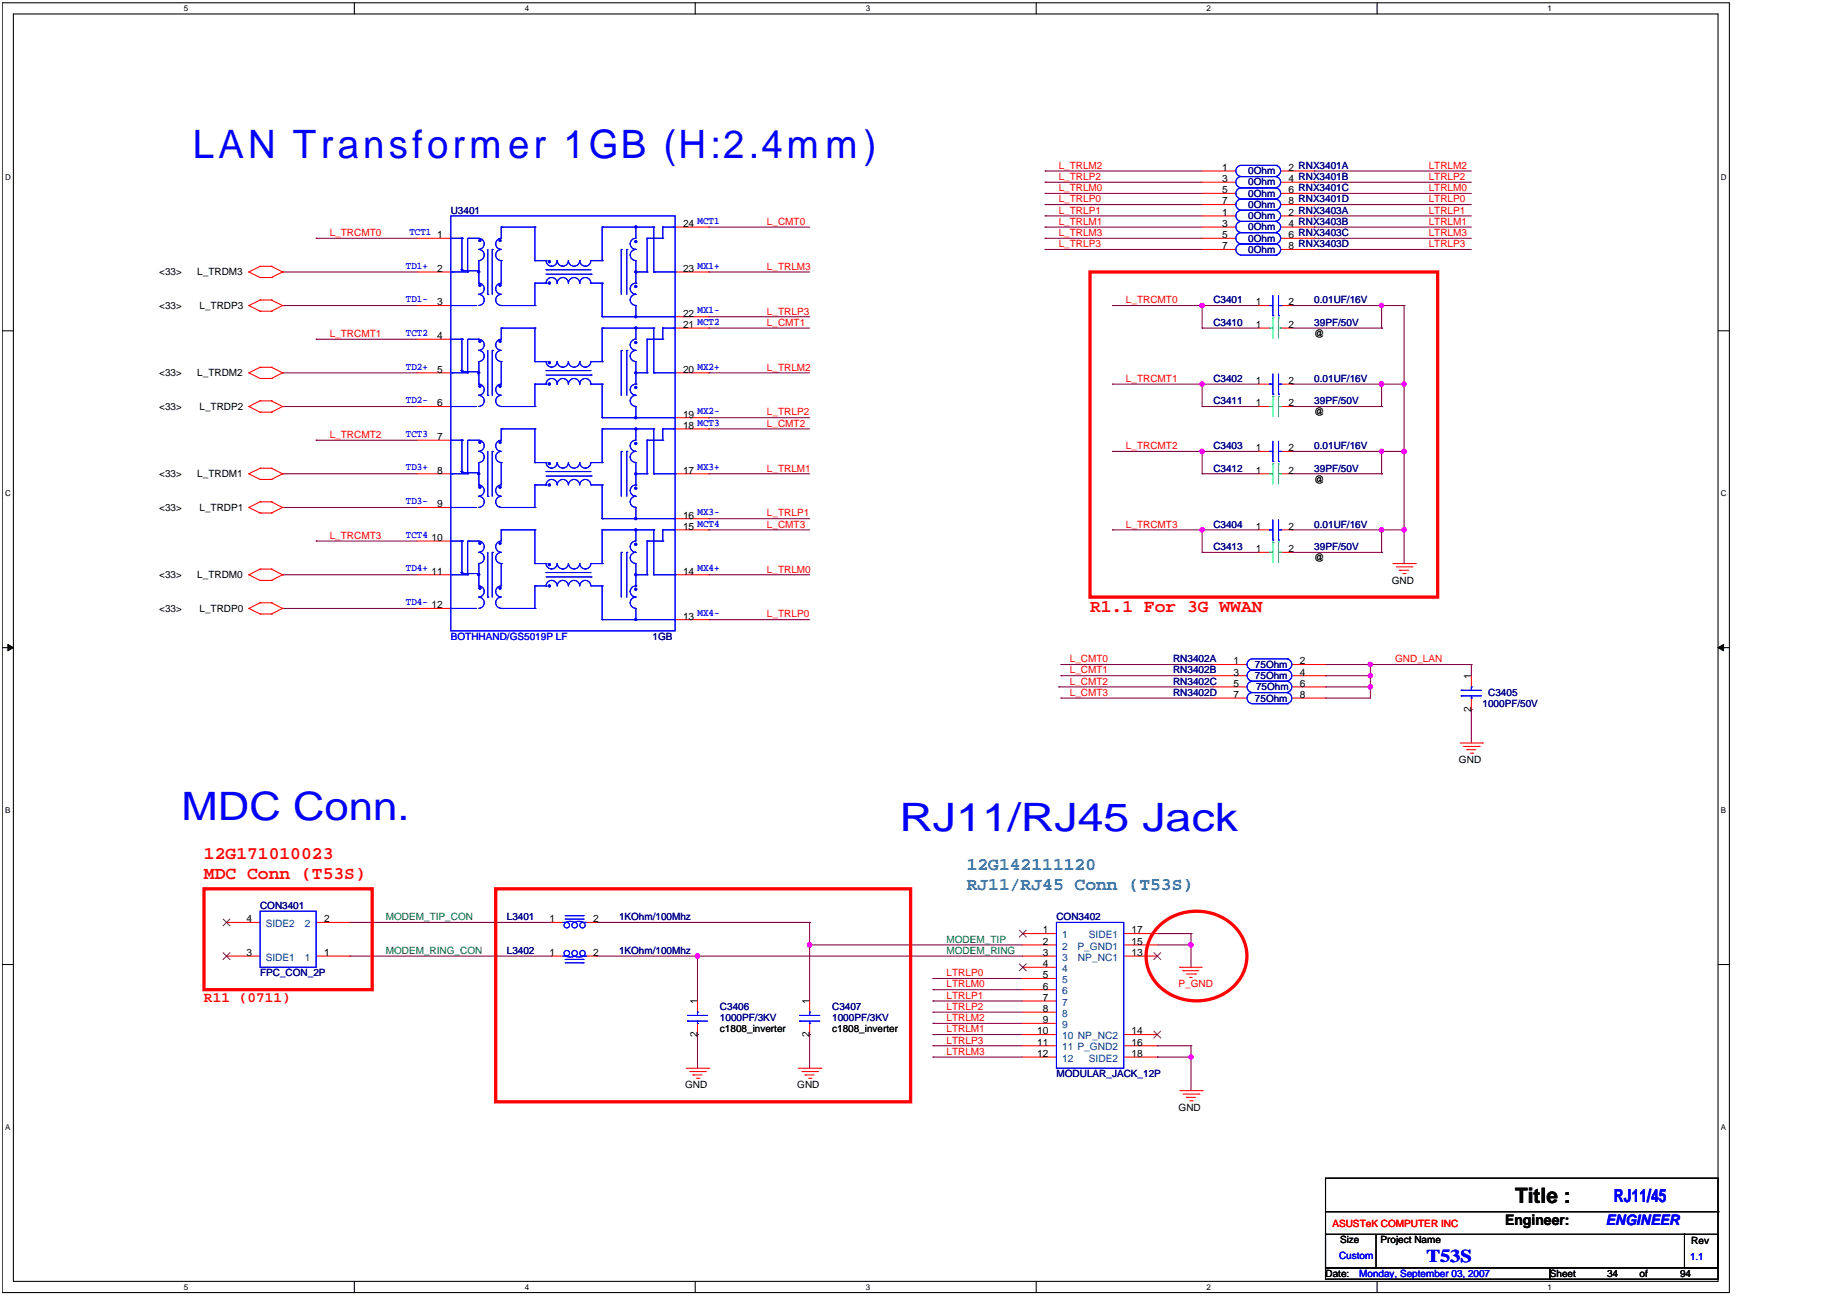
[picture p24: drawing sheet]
<svg xmlns="http://www.w3.org/2000/svg" width="297mm" height="210mm" viewBox="0 0 297 210" stroke-linecap="round" stroke-linejoin="round" font-family="sans-serif">
<defs><g id="words">
<g font-size="6.3" fill="#00f">
<text x="31" y="25.4">LAN Transformer 1GB (H:2.4mm)</text>
<text x="29.2" y="131.8">MDC Conn.</text>
<text x="144.6" y="133.6">RJ11/RJ45 Jack</text>
</g>
<text font-size="3.4" x="243.6" y="193.5">Title :</text>
<g font-size="2.9" fill="#f00">
<text x="175.3" y="98.4">R1.1 For 3G WWAN</text>
<text x="32.8" y="138.1">12G171010023</text>
<text x="32.8" y="141.4">MDC Conn (T53S)</text>
</g>
<g font-size="2.9" fill="#008080">
<text x="155.4" y="139.9">12G142111120</text>
<text x="155.4" y="143.2">RJ11/RJ45 Conn (T53S)</text>
</g>
<g font-size="2.9" fill="#00f">
<text x="259.5" y="193.3">RJ11/45</text>
<text x="229.4" y="202.9">T53S</text>
</g>
<text font-size="2.3" fill="#f00" x="32.8" y="161.1">R11 (0711)</text>
<text font-size="2.3" x="242" y="197">Engineer:</text>
<text font-size="2.3" fill="#00f" x="258.2" y="197">ENGINEER</text>
<g font-size="1.6" fill="#f00">
<text x="170.2" y="28.9">L_TRLP2</text>
<text x="170.2" y="27.1">L_TRLM2</text>
<text x="229.7" y="28.9">LTRLP2</text>
<text x="229.7" y="27.1">LTRLM2</text>
<text x="170.2" y="30.7">L_TRLM0</text>
<text x="170.2" y="32.5">L_TRLP0</text>
<text x="170.2" y="34.4">L_TRLP1</text>
<text x="229.7" y="34.4">LTRLP1</text>
<text x="229.7" y="30.7">LTRLM0</text>
<text x="229.7" y="32.5">LTRLP0</text>
<text x="53" y="38">L_TRCMT0</text>
<text x="123.3" y="36.2">L_CMT0</text>
<text x="170.2" y="36.2">L_TRLM1</text>
<text x="170.2" y="39.8">L_TRLP3</text>
<text x="170.2" y="38">L_TRLM3</text>
<text x="229.7" y="36.2">LTRLM1</text>
<text x="229.7" y="38">LTRLM3</text>
<text x="229.7" y="39.8">LTRLP3</text>
<text x="123.3" y="43.4">L_TRLM3</text>
<text x="123.3" y="52.4">L_CMT1</text>
<text x="123.3" y="50.6">L_TRLP3</text>
<text x="181.1" y="48.8">L_TRCMT0</text>
<text x="53" y="54.2">L_TRCMT1</text>
<text x="123.3" y="59.6">L_TRLM2</text>
<text x="181.1" y="61.4">L_TRCMT1</text>
<text x="53" y="70.4">L_TRCMT2</text>
<text x="123.3" y="68.6">L_CMT2</text>
<text x="123.3" y="66.8">L_TRLP2</text>
<text x="123.3" y="75.8">L_TRLM1</text>
<text x="181.1" y="72.2">L_TRCMT2</text>
<text x="123.3" y="83">L_TRLP1</text>
<text x="53" y="86.6">L_TRCMT3</text>
<text x="123.3" y="84.8">L_CMT3</text>
<text x="181.1" y="84.8">L_TRCMT3</text>
<text x="123.3" y="92.1">L_TRLM0</text>
<text x="123.3" y="99.3">L_TRLP0</text>
<text x="172" y="106.5">L_CMT0</text>
<text x="224.3" y="106.5">GND_LAN</text>
<text x="172" y="110.1">L_CMT2</text>
<text x="172" y="108.3">L_CMT1</text>
<text x="172" y="111.9">L_CMT3</text>
<text x="152.2" y="160.6">LTRLP1</text>
<text x="152.2" y="158.8">LTRLM0</text>
<text x="152.2" y="157">LTRLP0</text>
<text x="189.5" y="158.8">P_GND</text>
<text x="152.2" y="164.2">LTRLM2</text>
<text x="152.2" y="166">LTRLM1</text>
<text x="152.2" y="162.4">LTRLP2</text>
<text x="152.2" y="167.8">LTRLP3</text>
<text x="152.2" y="169.6">LTRLM3</text>
<text x="214.2" y="197.4">ASUSTeK COMPUTER INC</text>
</g>
<g font-size="1.6">
<text x="196.5" y="27.5">1</text>
<text x="196.5" y="29.3">3</text>
<text x="207.2" y="27.5">2 RNX3401A</text>
<text x="207.2" y="29.3">4 RNX3401B</text>
<text x="196.5" y="31.1">5</text>
<text x="196.5" y="32.9">7</text>
<text x="196.5" y="34.7">1</text>
<text x="207.2" y="31.1">6 RNX3401C</text>
<text x="207.2" y="32.9">8 RNX3401D</text>
<text x="207.2" y="34.7">2 RNX3403A</text>
<text x="70.3" y="38.3">1</text>
<text x="109.8" y="36.5">24</text>
<text x="196.5" y="38.3">5</text>
<text x="196.5" y="36.5">3</text>
<text x="196.5" y="40.1">7</text>
<text x="207.2" y="38.3">6 RNX3403C</text>
<text x="207.2" y="36.5">4 RNX3403B</text>
<text x="207.2" y="40.1">8 RNX3403D</text>
<text x="25.6" y="44.3">&lt;33&gt;</text>
<text x="31.7" y="44.3">L_TRDM3</text>
<text x="70.3" y="43.7">2</text>
<text x="109.8" y="43.7">23</text>
<text x="25.6" y="49.7">&lt;33&gt;</text>
<text x="32.1" y="49.7">L_TRDP3</text>
<text x="70.3" y="49.1">3</text>
<text x="109.8" y="50.9">22</text>
<text x="109.8" y="52.7">21</text>
<text x="201.9" y="52.7">1</text>
<text x="201.9" y="49.1">1</text>
<text x="207.2" y="52.7">2</text>
<text x="207.2" y="49.1">2</text>
<text x="70.3" y="54.5">4</text>
<text x="70.3" y="59.9">5</text>
<text x="109.8" y="59.9">20</text>
<text x="211.3" y="54.2">@</text>
<text x="25.6" y="65.9">&lt;33&gt;</text>
<text x="25.6" y="60.5">&lt;33&gt;</text>
<text x="31.7" y="60.5">L_TRDM2</text>
<text x="32.1" y="65.9">L_TRDP2</text>
<text x="70.3" y="65.3">6</text>
<text x="201.9" y="61.7">1</text>
<text x="201.9" y="65.3">1</text>
<text x="207.2" y="61.7">2</text>
<text x="207.2" y="65.3">2</text>
<text x="70.3" y="70.8">7</text>
<text x="109.8" y="67.1">19</text>
<text x="109.8" y="68.9">18</text>
<text x="211.3" y="66.8">@</text>
<text x="25.6" y="76.7">&lt;33&gt;</text>
<text x="31.7" y="76.7">L_TRDM1</text>
<text x="70.3" y="76.2">8</text>
<text x="109.8" y="76.2">17</text>
<text x="201.9" y="76.2">1</text>
<text x="201.9" y="72.6">1</text>
<text x="207.2" y="76.2">2</text>
<text x="207.2" y="72.6">2</text>
<text x="211.3" y="77.6">@</text>
<text x="25.6" y="82.1">&lt;33&gt;</text>
<text x="32.1" y="82.1">L_TRDP1</text>
<text x="70.3" y="81.6">9</text>
<text x="109.8" y="83.4">16</text>
<text x="69.4" y="87">10</text>
<text x="109.8" y="85.2">15</text>
<text x="201.9" y="85.2">1</text>
<text x="201.9" y="88.8">1</text>
<text x="207.2" y="85.2">2</text>
<text x="207.2" y="88.8">2</text>
<text x="25.6" y="92.9">&lt;33&gt;</text>
<text x="31.7" y="92.9">L_TRDM0</text>
<text x="69.4" y="92.4">11</text>
<text x="109.8" y="92.4">14</text>
<text x="211.3" y="90.3">@</text>
<text x="223.8" y="93.9">GND</text>
<text x="25.6" y="98.4">&lt;33&gt;</text>
<text x="32.1" y="98.4">L_TRDP0</text>
<text x="69.4" y="97.8">12</text>
<text x="109.8" y="99.6">13</text>
<text x="198.3" y="106.8">1</text>
<text x="209" y="106.8">2</text>
<text x="198.3" y="108.6">3</text>
<text x="198.3" y="110.4">5</text>
<text x="198.3" y="112.2">7</text>
<text x="209" y="108.6">4</text>
<text x="209" y="110.4">6</text>
<text x="209" y="112.2">8</text>
<text x="236.6" y="109.2" transform="rotate(-90 236.6 109.2)">1</text>
<text x="236.6" y="114.4" transform="rotate(-90 236.6 114.4)">2</text>
<text x="234.6" y="122.7">GND</text>
<text x="39.6" y="148.3">4</text>
<text x="52.1" y="148.3">2</text>
<text x="88.3" y="148.3">1</text>
<text x="95.4" y="148.3">2</text>
<text x="39.6" y="153.7">3</text>
<text x="52.1" y="153.7">1</text>
<text x="88.3" y="153.7">1</text>
<text x="95.4" y="153.7">2</text>
<text x="167.7" y="150.1">1</text>
<text x="167.7" y="151.9">2</text>
<text x="167.7" y="153.7">3</text>
<text x="167.7" y="155.5">4</text>
<text x="182" y="153.7">13</text>
<text x="182" y="151.9">15</text>
<text x="182" y="150.1">17</text>
<text x="112.1" y="161.5" transform="rotate(-90 112.1 161.5)">1</text>
<text x="130.2" y="161.5" transform="rotate(-90 130.2 161.5)">1</text>
<text x="167.7" y="157.3">5</text>
<text x="167.7" y="159.1">6</text>
<text x="167.7" y="160.9">7</text>
<text x="112.1" y="166.7" transform="rotate(-90 112.1 166.7)">2</text>
<text x="115.8" y="166">c1808_inverter</text>
<text x="130.2" y="166.7" transform="rotate(-90 130.2 166.7)">2</text>
<text x="133.8" y="166">c1808_inverter</text>
<text x="166.8" y="166.3">10</text>
<text x="167.7" y="162.7">8</text>
<text x="167.7" y="164.5">9</text>
<text x="182" y="166.3">14</text>
<text x="166.8" y="168.1">11</text>
<text x="166.8" y="170">12</text>
<text x="182" y="168.1">16</text>
<text x="182" y="170">18</text>
<text x="110.2" y="175">GND</text>
<text x="128.2" y="175">GND</text>
<text x="189.5" y="178.6">GND</text>
<text x="215.5" y="199.9">Size</text>
<text x="222" y="199.9">Project Name</text>
<text x="271.9" y="200.1">Rev</text>
<text x="213.1" y="205.3">Date:</text>
<text x="249.2" y="205.3">Sheet</text>
<text x="258.4" y="205.3">34</text>
<text x="263.6" y="205.3">of</text>
<text x="270.1" y="205.3">94</text>
</g>
<g font-size="1.6" fill="#000080">
<text x="200.7" y="28">0Ohm</text>
<text x="200.7" y="29.8">0Ohm</text>
<text x="72.5" y="34.3">U3401</text>
<text x="200.7" y="31.6">0Ohm</text>
<text x="200.7" y="33.4">0Ohm</text>
<text x="200.7" y="35.2">0Ohm</text>
<text x="200.7" y="38.8">0Ohm</text>
<text x="200.7" y="37">0Ohm</text>
<text x="200.7" y="40.7">0Ohm</text>
<text x="195.1" y="52.4">C3410</text>
<text x="195.1" y="48.8">C3401</text>
<text x="211.3" y="52.4">39PF/50V</text>
<text x="211.3" y="48.8">0.01UF/16V</text>
<text x="195.1" y="61.4">C3402</text>
<text x="195.1" y="65">C3411</text>
<text x="211.3" y="61.4">0.01UF/16V</text>
<text x="211.3" y="65">39PF/50V</text>
<text x="195.1" y="75.8">C3412</text>
<text x="195.1" y="72.2">C3403</text>
<text x="211.3" y="75.8">39PF/50V</text>
<text x="211.3" y="72.2">0.01UF/16V</text>
<text x="195.1" y="84.8">C3404</text>
<text x="195.1" y="88.4">C3413</text>
<text x="211.3" y="84.8">0.01UF/16V</text>
<text x="211.3" y="88.4">39PF/50V</text>
<text x="104.9" y="102.9">1GB</text>
<text x="188.6" y="106.5">RN3402A</text>
<text x="201.8" y="107.4">75Ohm</text>
<text x="188.6" y="108.3">RN3402B</text>
<text x="188.6" y="110.1">RN3402C</text>
<text x="188.6" y="111.9">RN3402D</text>
<text x="201.8" y="109.2">75Ohm</text>
<text x="201.8" y="112.8">75Ohm</text>
<text x="202" y="111">75Ohm</text>
<text x="238.4" y="113.7">1000PF/50V</text>
<text x="239.3" y="111.9">C3405</text>
<text x="41.8" y="146.2">CON3401</text>
<text x="81.5" y="148">L3401</text>
<text x="99.5" y="148">1KOhm/100Mhz</text>
<text x="169.9" y="148">CON3402</text>
<text x="81.5" y="153.4">L3402</text>
<text x="99.5" y="153.4">1KOhm/100Mhz</text>
<text x="41.8" y="157">FPC_CON_2P</text>
<text x="115.8" y="162.4">C3406</text>
<text x="115.8" y="164.2">1000PF/3KV</text>
<text x="133.8" y="162.4">C3407</text>
<text x="133.8" y="164.2">1000PF/3KV</text>
<text x="169.9" y="173.2">MODULAR_JACK_12P</text>
</g>
<g font-size="1.6" fill="#00f">
<text x="112.2" y="36">MCT1</text>
<text x="65.8" y="37.8">TCT1</text>
<text x="65.3" y="43.2">TD1+</text>
<text x="112.2" y="43.2">MX1+</text>
<text x="65.3" y="48.6">TD1-</text>
<text x="112.2" y="52.2">MCT2</text>
<text x="112.2" y="50.4">MX1-</text>
<text x="65.3" y="59.4">TD2+</text>
<text x="65.3" y="54">TCT2</text>
<text x="112.2" y="59.4">MX2+</text>
<text x="65.3" y="64.8">TD2-</text>
<text x="65.3" y="70.2">TCT3</text>
<text x="112.2" y="68.4">MCT3</text>
<text x="112.2" y="66.6">MX2-</text>
<text x="65.3" y="75.7">TD3+</text>
<text x="112.2" y="75.7">MX3+</text>
<text x="65.3" y="81.1">TD3-</text>
<text x="112.2" y="82.9">MX3-</text>
<text x="65.3" y="86.5">TCT4</text>
<text x="112.2" y="84.7">MCT4</text>
<text x="65.3" y="91.9">TD4+</text>
<text x="112.2" y="91.9">MX4+</text>
<text x="65.3" y="97.3">TD4-</text>
<text x="112.2" y="99.1">MX4-</text>
<text x="72.5" y="102.9">BOTHHAND/GS5019P LF</text>
<text x="215.3" y="202.4">Custom</text>
<text x="271.8" y="202.6">1.1</text>
<text x="218.6" y="205.3">Monday, September 03, 2007</text>
</g>
<g font-size="1.6" fill="#004080">
<text x="42.7" y="149.1">SIDE2</text>
<text x="49" y="149.1">2</text>
<text x="42.7" y="154.5">SIDE1</text>
<text x="49" y="154.5">1</text>
<text x="170.8" y="150.9">1</text>
<text x="170.8" y="152.7">2</text>
<text x="170.8" y="154.5">3</text>
<text x="173.2" y="152.7">P_GND1</text>
<text x="173.3" y="154.5">NP_NC1</text>
<text x="175.1" y="150.9">SIDE1</text>
<text x="170.8" y="156.3">4</text>
<text x="170.8" y="158.1">5</text>
<text x="170.8" y="159.9">6</text>
<text x="170.8" y="161.7">7</text>
<text x="170.8" y="163.5">8</text>
<text x="170.8" y="165.3">9</text>
<text x="170.8" y="167.1">10 NP_NC2</text>
<text x="170.8" y="168.9">11 P_GND2</text>
<text x="170.8" y="170.7">12</text>
<text x="175.1" y="170.7">SIDE2</text>
</g>
<g font-size="1.6" fill="#008000">
<text x="62" y="148">MODEM_TIP_CON</text>
<text x="62" y="153.4">MODEM_RING_CON</text>
<text x="152.2" y="153.4">MODEM_RING</text>
<text x="152.2" y="151.6">MODEM_TIP</text>
</g>
<g font-size="1.3">
<text x="29.6" y="1.8">5</text>
<text x="84.4" y="1.8">4</text>
<text x="139.2" y="1.8">3</text>
<text x="194" y="1.8">2</text>
<text x="248.8" y="1.8">1</text>
<text x=".8" y="28.9">D</text>
<text x="276.7" y="28.9">D</text>
<text x=".8" y="79.8">C</text>
<text x="276.7" y="79.8">C</text>
<text x=".8" y="130.8">B</text>
<text x="276.7" y="130.8">B</text>
<text x=".8" y="181.7">A</text>
<text x="276.7" y="181.7">A</text>
<text x="29.6" y="207.4">5</text>
<text x="84.4" y="207.4">4</text>
<text x="139.2" y="207.4">3</text>
<text x="194" y="207.4">2</text>
<text x="248.8" y="207.4">1</text>
</g>
</g></defs>
<path d="M.4 .4h277.7v207.4h-277.7zM2.2 2.2h274.1v203.8h-274.1z" fill="none" stroke="#000" stroke-width=".17"/>
<g fill="#fff">
<path d="M29.6 .6h.7v1.5h-.7z"/>
<path d="M29.6 206.2h.7v1.5h-.7z"/>
</g>
<path d="M57 .4v1.8M57 206v1.8" fill="none" stroke="#000" stroke-width=".17"/>
<g fill="#fff">
<path d="M84.4 .6h.7v1.5h-.7z"/>
<path d="M84.4 206.2h.7v1.5h-.7z"/>
</g>
<path d="M111.8 .4v1.8M111.8 206v1.8" fill="none" stroke="#000" stroke-width=".17"/>
<g fill="#fff">
<path d="M139.2 .6h.7v1.5h-.7z"/>
<path d="M139.2 206.2h.7v1.5h-.7z"/>
</g>
<path d="M166.6 .4v1.8M166.6 206v1.8" fill="none" stroke="#000" stroke-width=".17"/>
<g fill="#fff">
<path d="M194 .6h.7v1.5h-.7z"/>
<path d="M194 206.2h.7v1.5h-.7z"/>
</g>
<path d="M221.4 .4v1.8M221.4 206v1.8" fill="none" stroke="#000" stroke-width=".17"/>
<g fill="#fff">
<path d="M248.8 .6h.8v1.5h-.8z"/>
<path d="M248.8 206.2h.8v1.5h-.8z"/>
<path d="M.8 27.7h.9v1.5h-.9z"/>
<path d="M276.7 27.7h1v1.5h-1z"/>
<path d="M.8 78.7h.9v1.4h-.9z"/>
<path d="M276.7 78.7h1v1.4h-1z"/>
</g>
<path d="M.4 53.2h1.8M276.3 53.2h1.8" fill="none" stroke="#000" stroke-width=".17"/>
<g fill="#fff">
<path d="M.8 129.6h.9v1.4h-.9z"/>
<path d="M276.7 129.6h.9v1.4h-.9z"/>
</g>
<path d="M.4 104.1h1.8M276.3 104.1h1.8" fill="none" stroke="#000" stroke-width=".17"/>
<path d="M1.3 103.6l.9 .5-.9 .6zM276.3 104.1l.8-.5v1.1z" fill="#000"/>
<path d="M1.3 103.6l.9 .5-.9 .6zM276.3 104.1l.8-.5v1.1z" fill="none" stroke="#000" stroke-width=".16"/>
<g fill="#fff">
<path d="M.8 180.6h.9v1.4h-.9z"/>
<path d="M276.7 180.6h.9v1.4h-.9z"/>
</g>
<path d="M.4 155.1h1.8M276.3 155.1h1.8" fill="none" stroke="#000" stroke-width=".17"/>
<path d="M186.1 170h.1M186.1 170h5.4" fill="none" stroke="#800040" stroke-width=".17"/>
<circle cx="191.5" cy="170" r=".35" fill="#f0f"/>
<circle cx="191.5" cy="170" r=".35" fill="none" stroke="#f0f" stroke-width=".17"/>
<g fill="none" stroke="#800040" stroke-width=".17">
<path d="M50.8 38.3h.1M50.8 38.3h16.3M114 36.5h.1M114 36.5h16.2M168.1 31.1h.1M168.1 29.3h.1M168.1 27.5h.1M168.1 36.5h.1M168.1 38.3h.1M168.1 32.9h.1M168.1 34.7h.1M168.1 36.5h25.2"/>
<path d="M168.1 31.1h25.2M168.1 29.3h25.2M168.1 27.5h25.2M168.1 38.3h25.2M168.1 32.9h25.2M168.1 34.7h25.2M211.3 34.7h.1M211.3 36.5h.1M211.3 38.3h.1M211.3 29.3h.1M211.3 31.1h.1M211.3 32.9h.1"/>
<path d="M211.3 27.5h.1M211.3 36.5h25.3M211.3 31.1h25.3M211.3 29.3h25.3M211.3 27.5h25.3M211.3 38.3h25.3M211.3 32.9h25.3M211.3 34.7h25.3M45.4 49.1h.1M45.4 59.9h.1M45.4 43.7h.1M45.4 49.1h21.7"/>
<path d="M45.4 59.9h21.7M45.4 43.7h21.7M50.8 54.6h.1M50.8 54.6h16.3M114 52.8h.1M114 50.9h.1M114 43.7h.1M114 59.9h.1M114 52.8h16.2M114 59.9h16.2M114 43.7h16.2M114 50.9h16.2"/>
<path d="M168.1 40.1h.1M168.1 40.1h25.2M211.3 40.1h.1M211.3 40.1h25.3M45.4 65.4h.1M45.4 76.2h.1M45.4 76.2h21.7M45.4 65.4h21.7M50.8 70.8h.1M50.8 70.8h16.3M114 76.2h.1M114 69h.1"/>
<path d="M114 67.2h.1M114 76.2h16.2M114 69h16.2M114 67.2h16.2M45.4 97.8h.1M45.4 81.6h.1M45.4 92.4h.1M45.4 92.4h21.7M45.4 97.8h21.7M45.4 81.6h21.7M50.8 87h.1M50.8 87h16.3"/>
<path d="M114 85.2h.1M114 92.4h.1M114 83.4h.1M114 99.6h.1M114 85.2h16.2M114 92.4h16.2M114 83.4h16.2M114 99.6h16.2M56.3 148.3h.1M56.3 148.3h32.4M112.2 153.7h.1M112.2 153.7h52.3"/>
<path d="M150 159.1h.1M150 157.3h.1M150 159.1h14.5M150 157.3h14.5M150 170h.1M150 164.6h.1M150 161h.1M150 166.4h.1M150 162.8h.1M150 168.2h.1M150 170h14.5M150 164.6h14.5"/>
<path d="M150 161h14.5M150 168.2h14.5M150 166.4h14.5M150 162.8h14.5M186.1 168.2h.1M186.1 168.2h5.4M191.5 170h.1M191.5 170v5.4"/>
</g>
<circle cx="112.1" cy="153.7" r=".35" fill="#f0f"/>
<circle cx="112.1" cy="153.7" r=".35" fill="none" stroke="#f0f" stroke-width=".17"/>
<g fill="none" stroke="#800040" stroke-width=".17">
<path d="M193.3 49.1h.1M193.3 49.1h9M222.2 49.1h.1M222.2 49.1h3.6M193.3 61.8h.1M193.3 72.6h.1M193.3 61.8h9M193.3 72.6h9M193.3 85.2h.1M193.3 85.2h9M95.9 148.3h.1M95.9 148.3h34.3"/>
<path d="M191.5 168.2h.1M191.5 168.2v1.8"/>
</g>
<circle cx="222.1" cy="49.1" r=".35" fill="#f0f"/>
<circle cx="222.1" cy="49.1" r=".35" fill="none" stroke="#f0f" stroke-width=".17"/>
<path d="M222.2 61.8h.1M222.2 61.8h3.6" fill="none" stroke="#800040" stroke-width=".17"/>
<circle cx="225.8" cy="61.8" r=".35" fill="#f0f"/>
<circle cx="225.8" cy="61.8" r=".35" fill="none" stroke="#f0f" stroke-width=".17"/>
<circle cx="222.1" cy="61.8" r=".35" fill="#f0f"/>
<circle cx="222.1" cy="61.8" r=".35" fill="none" stroke="#f0f" stroke-width=".17"/>
<path d="M222.2 72.6h.1M222.2 72.6h3.6" fill="none" stroke="#800040" stroke-width=".17"/>
<circle cx="225.8" cy="72.6" r=".35" fill="#f0f"/>
<circle cx="225.8" cy="72.6" r=".35" fill="none" stroke="#f0f" stroke-width=".17"/>
<circle cx="222.1" cy="72.6" r=".35" fill="#f0f"/>
<circle cx="222.1" cy="72.6" r=".35" fill="none" stroke="#f0f" stroke-width=".17"/>
<path d="M222.2 85.2h.1M222.2 85.2h3.6" fill="none" stroke="#800040" stroke-width=".17"/>
<circle cx="225.8" cy="85.2" r=".35" fill="#f0f"/>
<circle cx="225.8" cy="85.2" r=".35" fill="none" stroke="#f0f" stroke-width=".17"/>
<circle cx="222.1" cy="85.2" r=".35" fill="#f0f"/>
<circle cx="222.1" cy="85.2" r=".35" fill="none" stroke="#f0f" stroke-width=".17"/>
<path d="M225.8 49.1h.1M225.8 49.1v41.5M225.8 72.6h.1M225.8 61.8h.1M225.8 85.2h.1M213.1 110.5h.1M213.1 110.5h7.3M220.4 108.7h.1M220.4 110.5h.1M220.4 106.9h.1M220.4 106.9v5.4" fill="none" stroke="#800040" stroke-width=".17"/>
<circle cx="220.3" cy="110.4" r=".35" fill="#f0f"/>
<circle cx="220.3" cy="110.4" r=".35" fill="none" stroke="#f0f" stroke-width=".17"/>
<path d="M170.2 110.5h.1M170.2 110.5h24.9M170.6 108.7h.1M170.6 112.3h.1M170.6 106.9h.1M170.6 112.3h24.5M170.6 108.7h24.5M170.6 106.9h24.5M213.1 112.3h.1M213.1 108.7h.1M213.1 112.3h7.3M213.1 108.7h7.3" fill="none" stroke="#800040" stroke-width=".17"/>
<circle cx="220.3" cy="108.6" r=".35" fill="#f0f"/>
<circle cx="220.3" cy="108.6" r=".35" fill="none" stroke="#f0f" stroke-width=".17"/>
<path d="M213.1 106.9h.1M213.1 106.9h23.5M220.4 106.9h.1" fill="none" stroke="#800040" stroke-width=".17"/>
<circle cx="220.3" cy="106.8" r=".35" fill="#f0f"/>
<circle cx="220.3" cy="106.8" r=".35" fill="none" stroke="#f0f" stroke-width=".17"/>
<path d="M236.6 106.9h.1M236.6 114h.1M236.6 106.9v1.8M236.6 114v5.5M56.3 153.7h.1M56.3 153.7h32.4M130.2 151.9h.1M130.2 151.9h34.3" fill="none" stroke="#800040" stroke-width=".17"/>
<circle cx="130.2" cy="151.9" r=".35" fill="#f0f"/>
<circle cx="130.2" cy="151.9" r=".35" fill="none" stroke="#f0f" stroke-width=".17"/>
<g fill="none" stroke="#800040" stroke-width=".17">
<path d="M95.9 153.7h.1M95.9 153.7h16.3M112.2 153.7h.1M112.2 153.7v7.3M130.2 151.9h.1M130.2 148.3h.1M130.2 148.3v12.7M186.1 151.9h5.4M191.5 151.9h.1M191.5 151.9v3.6M112.2 166.4h.1M112.2 166.4v5.4"/>
<path d="M130.2 166.4h.1M130.2 166.4v5.4"/>
</g>
<circle cx="191.5" cy="151.9" r=".35" fill="#f0f"/>
<circle cx="191.5" cy="151.9" r=".35" fill="none" stroke="#f0f" stroke-width=".17"/>
<path d="M193.3 52.8h.1M193.3 49.1h.1M193.3 52.8h9M193.3 49.1v3.7" fill="none" stroke="#800040" stroke-width=".17"/>
<circle cx="193.3" cy="49.1" r=".35" fill="#f0f"/>
<circle cx="193.3" cy="49.1" r=".35" fill="none" stroke="#f0f" stroke-width=".17"/>
<g fill="none" stroke="#800040" stroke-width=".17">
<path d="M178.9 49.1h.1M178.9 49.1h14.4M207.7 49.1h.1M207.7 49.1h14.5v3.7M207.7 52.8h14.5M222.2 52.8h.1M193.3 65.4h.1M193.3 61.8h.1M193.3 65.4h9M193.3 61.8v3.6M207.7 65.4h14.5M222.2 65.4h.1"/>
<path d="M186.1 150.1h5.4M191.5 150.1h.1M191.5 150.1v1.8"/>
</g>
<circle cx="193.3" cy="61.8" r=".35" fill="#f0f"/>
<circle cx="193.3" cy="61.8" r=".35" fill="none" stroke="#f0f" stroke-width=".17"/>
<path d="M178.9 61.8h.1M178.9 61.8h14.4M193.3 76.2h.1M193.3 72.6h.1M193.3 76.2h9M193.3 72.6v3.6M207.7 61.8h.1M207.7 61.8h14.5v3.6M207.7 76.2h14.5M222.2 65.4h.1M222.2 76.2h.1" fill="none" stroke="#800040" stroke-width=".17"/>
<circle cx="193.3" cy="72.6" r=".35" fill="#f0f"/>
<circle cx="193.3" cy="72.6" r=".35" fill="none" stroke="#f0f" stroke-width=".17"/>
<path d="M178.9 72.6h.1M178.9 72.6h14.4M207.7 72.6h.1M207.7 72.6h14.5v3.6M222.2 76.2h.1M193.3 88.8h.1M193.3 85.2h.1M193.3 88.8h9M193.3 85.2v3.6M207.7 88.8h14.5M222.2 88.8h.1" fill="none" stroke="#800040" stroke-width=".17"/>
<circle cx="193.3" cy="85.2" r=".35" fill="#f0f"/>
<circle cx="193.3" cy="85.2" r=".35" fill="none" stroke="#f0f" stroke-width=".17"/>
<path d="M178.9 85.2h.1M178.9 85.2h14.4M207.7 85.2h.1M207.7 85.2h14.5v3.6M222.2 88.8h.1" fill="none" stroke="#800040" stroke-width=".17"/>
<g fill="none" stroke="#f00" stroke-width=".17">
<path d="M67.1 38.3h5.4M108.6 36.5h5.4M193.3 31.1h5.4M193.3 38.3h5.4M193.3 36.5h5.4M193.3 32.9h5.4M205.9 31.1h5.4M205.9 38.3h5.4M205.9 36.5h5.4M205.9 32.9h5.4M40 43.7h.1M40 59.9h.1"/>
<path d="M40 49.1h.1M40 43.7l1.8 .9M40 59.9l1.8 1M40 49.1l1.8 .9M41.8 44.6h.1M41.8 42.8h.1M41.8 59.1h.1M41.8 50h.1M41.8 48.2h.1M41.8 44.6h1.8M41.8 42.8l-1.8 .9M41.8 42.8h1.8"/>
<path d="M41.8 59.1l-1.8 .8M41.8 59.1h1.8M41.8 50h1.8M41.8 48.2l-1.8 .9M41.8 48.2h1.8M43.6 44.6h.1M43.6 42.8h.1M43.6 59.1h.1M43.6 50h.1M43.6 48.2h.1M43.6 42.8l1.8 .9M43.6 59.1l1.8 .8"/>
<path d="M43.6 48.2l1.8 .9M45.4 43.7h.1M45.4 59.9h.1M45.4 49.1h.1M45.4 43.7l-1.8 .9M45.4 59.9l-1.8 1M45.4 49.1l-1.8 .9M67.1 43.7h5.4M67.1 49.1h5.4M67.1 54.6h5.4M67.1 59.9h5.4M108.6 43.7h5.4"/>
<path d="M108.6 59.9h5.4M108.6 50.9h5.4M108.6 52.8h5.4M40 76.2h.1M40 65.4h.1M40 76.2l1.8 .9M40 65.4l1.8 .9M41.8 77.1h.1M41.8 75.3h.1M41.8 66.3h.1M41.8 64.5h.1M41.8 60.9h.1"/>
<path d="M41.8 77.1h1.8M41.8 75.3l-1.8 .9M41.8 75.3h1.8M41.8 66.3h1.8M41.8 64.5l-1.8 .9M41.8 64.5h1.8M41.8 60.9h1.8M43.6 77.1h.1M43.6 75.3h.1M43.6 66.3h.1M43.6 64.5h.1M43.6 60.9h.1"/>
<path d="M43.6 75.3l1.8 .9M43.6 64.5l1.8 .9M45.4 76.2h.1M45.4 65.4h.1M45.4 76.2l-1.8 .9M45.4 65.4l-1.8 .9M67.1 76.2h5.4M67.1 65.4h5.4M67.1 70.8h5.4M108.6 76.2h5.4M108.6 67.2h5.4M108.6 69h5.4"/>
<path d="M202.3 76.2h1.8M205.9 76.2h1.8M40 97.8h.1M40 81.6h.1M40 92.4h.1M40 97.8l1.8 .9M40 81.6l1.8 .9M40 92.4l1.8 .9M41.8 98.7h.1M41.8 96.9h.1M41.8 82.5h.1M41.8 80.7h.1"/>
<path d="M41.8 93.3h.1M41.8 91.5h.1M41.8 98.7h1.8M41.8 96.9l-1.8 .9M41.8 96.9h1.8M41.8 82.5h1.8M41.8 80.7l-1.8 .9M41.8 80.7h1.8M41.8 93.3h1.8M41.8 91.5l-1.8 .9M41.8 91.5h1.8M43.6 98.7h.1"/>
<path d="M43.6 96.9h.1M43.6 82.5h.1M43.6 80.7h.1M43.6 93.3h.1M43.6 91.5h.1M43.6 96.9l1.8 .9M43.6 80.7l1.8 .9M43.6 91.5l1.8 .9M45.4 97.8h.1M45.4 81.6h.1M45.4 92.4h.1M45.4 97.8l-1.8 .9"/>
<path d="M45.4 81.6l-1.8 .9M45.4 92.4l-1.8 .9M67.1 81.6h5.4M67.1 87h5.4M67.1 92.4h5.4M67.1 97.8h5.4M108.6 85.2h5.4M108.6 92.4h5.4M108.6 83.4h5.4M108.6 99.6h5.4M202.3 85.2h1.8M202.3 88.8h1.8"/>
<path d="M205.9 85.2h1.8M205.9 88.8h1.8M224 90.6h3.6M224.5 91.1h2.5M225.1 91.7h.1M225.1 91.7h1.4M225.6 92.2h.3M225.9 92.2h.1M227 91.1h.1M227.6 90.6h.1M195.1 108.7h5.4M195.1 110.5h5.4"/>
<path d="M207.7 108.7h5.4M207.7 110.5h5.4M234.8 119.5h3.6M238.4 119.5h.1M235.3 120h2.6M235.9 120.5h.1M235.9 120.5h1.4M236.4 121.1h.4M236.8 121.1h.1M237.9 120h.1M36.4 153.7h5.4M36.4 148.3h5.4"/>
<path d="M50.8 153.7h5.5M50.8 148.3h5.5M88.7 148.3h1.8M94.1 148.3h1.8M164.5 155.5h5.4M164.5 150.1h5.4M164.5 151.9h5.4M164.5 153.7h5.4M164.5 157.3h5.4M164.5 159.1h5.4M180.7 150.1h5.4M180.7 151.9h5.4"/>
<path d="M180.7 153.7h5.4M189.7 155.5h.1M189.7 155.5h3.6M190.2 156.1h.1M190.2 156.1h2.6M190.8 156.6h1.4M191.3 157.2h.1M191.3 157.2h.4M192.2 156.6h.1M110.4 171.8h3.6M110.9 172.3h2.5M111.4 172.9h.1"/>
<path d="M111.4 172.9h1.5M112 173.4h.3M112.3 173.4h.1M113.4 172.3h.1M114 171.8h.1M128.4 171.8h3.6M128.9 172.3h2.6M129.5 172.9h.1M129.5 172.9h1.4M130 173.4h.4M130.2 161v1.8M130.2 164.6v1.8"/>
<path d="M130.4 173.4h.1M131.5 172.3h.1M132 171.8h.1M164.5 161h5.4M164.5 162.8h5.4M164.5 164.6h5.4M164.5 166.4h5.4M164.5 168.2h5.4M164.5 170h5.4M180.7 166.4h5.4M180.7 168.2h5.4M180.7 170h5.4"/>
<path d="M189.7 175.4h3.6M190.2 175.9h2.6M190.8 176.4h.1M190.8 176.4h1.4M191.3 177h.4M191.7 177h.1M192.8 175.9h.1M193.3 175.4h.1"/>
</g>
<path d="M213.1 189.4h63.2v14.5h-63.2zM213.1 198.5h8.2v5.4h-8.2zM213.1 194.8h63.2M221.4 198.5h49.5M270.9 198.5h5.4v5.4h-5.4zM270.9 198.5h.1M276.3 194.8h.1M213.1 203.9h36.1v1.8h-36.1zM249.2 203.9h27.1v1.8h-27.1z" fill="none" stroke="#000" stroke-width=".17"/>
<path d="M175.3 43.7h55.9v52.3h-55.9zM32.8 142.9h27.1v16.2h-27.1zM79.7 142.9h66.7v34.3h-66.7zM186.3 149a8.6 8.6 0 0 1 13.5 1.7 6.9 6.9 0 0 1-4 9.6 8.4 8.4 0 0 1-11.2-4.5 6.6 6.6 0 0 1 1.7-6.8z" fill="none" stroke="#f00" stroke-width=".53"/>
<g fill="none" stroke="#00ff80" stroke-width=".17">
<path d="M204.1 76.2h.1M204.1 76.2h.6M204.7 74.6h.1M204.7 74.6v3.2M205.6 74.6h.1M205.6 74.6v3.2M205.6 76.2h.3M205.9 76.2h.1M204.1 88.8h.1M204.1 88.8h.6M204.7 87.2h.1M204.7 87.2v3.2"/>
<path d="M205.6 87.2h.1M205.6 87.2v3.2M205.6 88.8h.3M205.9 88.8h.1"/>
</g>
<g fill="none" stroke="#00f" stroke-width=".17">
<path d="M199.4 37.4a.9 .9 0 0 0-.7 .9 .9 .9 0 0 0 .7 .9M199.4 35.6a.89 .89 0 0 0-.7 .9 .89 .89 0 0 0 .7 .9h5.8M199.4 30.2a.89 .89 0 0 0-.7 .9 .89 .89 0 0 0 .7 .9M199.4 32a.89 .89 0 0 0-.7 .9 .89 .89 0 0 0 .7 .9M199.4 30.2h5.8M199.4 32h5.8M199.4 39.2h5.8M199.4 35.6h5.8M199.4 33.8h5.8M205.2 30.2h.1M205.2 32h.1M205.2 37.4h.1"/>
<path d="M205.2 39.2h.1M205.2 35.6h.1M205.2 33.8h.1M205.2 30.2a.89 .89 0 0 1 .7 .9 .89 .89 0 0 1-.7 .9M205.2 32a.89 .89 0 0 1 .7 .9 .89 .89 0 0 1-.7 .9M205.3 37.4a.9 .9 0 0 1 .6 .9 .9 .9 0 0 1-.7 .9M205.3 35.6a.89 .89 0 0 1 .6 .9 .89 .89 0 0 1-.7 .9M86 45.5h1.8M87.8 45.5h.1M87.8 44.1h7.2M88.7 44.6a.89 .89 0 0 1 .9 .9M93.2 41.9a.89 .89 0 0 0 .9 .9 .89 .89 0 0 0 .9-.9"/>
<path d="M94.1 44.6a.89 .89 0 0 0-.9 .9M95 44.1h.1M95 45.5h1.8M95 41.9h1.8M96.8 45.5h.1M96.8 50.9h.1M96.8 41.9h.1M96.8 45.5v5.4M100.8 40.1h.1M100.8 40.1v7.2M204.1 85.2h.1M204.1 85.2h.6"/>
<path d="M204.7 86.8h.1M204.7 83.6v3.2M205.6 86.8h.1M205.6 83.6v3.2M205.6 85.2h.3M205.9 85.2h.1M201.2 107.8a.89 .89 0 0 0-.7 .9 .89 .89 0 0 0 .7 .8M201.2 109.6a.9 .9 0 0 0-.7 .9 .9 .9 0 0 0 .7 .8M201.2 107.7h5.8M201.2 109.5h5.8M201.2 111.4h5.8M207 107.7h.1"/>
<path d="M207 109.5h.1M207 111.4h.1M207.1 107.8a.89 .89 0 0 1 .6 .9 .89 .89 0 0 1-.7 .8M207.1 109.6a.9 .9 0 0 1 .6 .9 .9 .9 0 0 1-.7 .8M41.8 146.5h9v9h-9zM90.5 148.3h.6M90.9 147.8h2.9M90.9 147.2h2.9M91.1 148.3h.1M92.3 148.3l-.6-.2-.7 .2M92.5 148.3l.6-.2 .7 .2M93.6 148.3h.5"/>
<path d="M93.8 147.8h.1M93.8 147.2h.1M94.1 148.3h.1M169.9 148.3h10.8v23.5h-10.8zM128.6 163.3h.1M128.6 164.2h.1M128.6 163.3h3.2M128.6 164.2h3.2M130.2 162.8h.1M130.2 164.6h.1M130.2 162.8v.5M130.2 164.2v.4"/>
<circle cx="91.1" cy="148.8" r=".44"/>
<circle cx="92.4" cy="148.8" r=".44"/>
<circle cx="93.7" cy="148.8" r=".44"/>
</g>
<path d="M35.9 153.2l1.1 1.1M35.9 147.8l1.1 1.1M37 153.2l-1.2 1.1M37 147.8l-1.2 1.1M163.9 149.6l1.1 1.1M163.9 155l1.1 1.1M165 149.6l-1.1 1.1M165 155l-1.1 1.1M185.5 153.2l1.2 1.1M186.6 153.2l-1.1 1.1M185.5 165.8l1.2 1.1M186.6 165.8l-1.1 1.1" fill="none" stroke="#804000" stroke-width=".16"/>
<circle cx="102.2" cy="38.8" r=".17" fill="#00f"/>
<g fill="none" stroke="#00f" stroke-width=".17">
<path d="M77.9 39.2a.89 .89 0 0 1-.9 .9M96.8 36.5h.1M96.8 36.5v5.4M96.8 36.5h8.3M105.1 36.5h.1M77 45.5a.89 .89 0 0 1 .9 .9 .92 .92 0 0 1-.9 .9 .89 .89 0 0 1 .9 .9 .89 .89 0 0 1-.9 .9M77 45.5h.1M77 41.9v3.6M77.9 41a.89 .89 0 0 1-.9 .9M78.4 47.3h.1M78.4 40.1v7.2M87.8 41.9a.89 .89 0 0 0 .9 .9 .89 .89 0 0 0 .9-.9 .89 .89 0 0 0 .9 .9 .89 .89 0 0 0 .9-.9"/>
<path d="M87.8 43.4h.1M87.8 43.4h7.2M88.7 44.6a.89 .89 0 0 0-.9 .9M101.3 46.4a.89 .89 0 0 0 .9 .9 .89 .89 0 0 0-.9 .9 .89 .89 0 0 0 .9 .9M102.2 45.5h.1M102.2 41.9v3.6"/>
<circle cx="102.2" cy="38.8" r=".17"/>
</g>
<circle cx="77" cy="43.7" r=".17" fill="#00f"/>
<g fill="none" stroke="#00f" stroke-width=".17">
<path d="M77 38.3a.89 .89 0 0 1 .9 .9M102.2 36.5h.1M102.2 36.5v1.8M90.5 44.6a.89 .89 0 0 0-.9 .9M96.8 50.9h11.6M102.2 50.9h.1M102.2 49.1v1.8M108.4 50.9h.1"/>
<circle cx="77" cy="43.7" r=".17"/>
</g>
<circle cx="77.2" cy="45.9" r=".17" fill="#00f"/>
<g fill="none" stroke="#00f" stroke-width=".17">
<path d="M86 36.5v5.4M86 41.9h.1M91.4 41.9a.89 .89 0 0 0 .9 .9"/>
<circle cx="77.2" cy="45.9" r=".17"/>
</g>
<circle cx="88.3" cy="45.5" r=".17" fill="#00f"/>
<circle cx="88.3" cy="45.5" r=".17" fill="none" stroke="#00f" stroke-width=".17"/>
<circle cx="102.2" cy="46.1" r=".17" fill="#00f"/>
<g fill="none" stroke="#00f" stroke-width=".17">
<path d="M80.6 36.5h5.4M86 36.5h.1M101.3 39.2a.89 .89 0 0 0 .9 .9M77 40.1a.89 .89 0 0 1 .9 .9M90.5 44.6a.89 .89 0 0 1 .9 .9"/>
<circle cx="102.2" cy="46.1" r=".17"/>
</g>
<circle cx="102.2" cy="36.5" r=".17" fill="#00f"/>
<g fill="none" stroke="#00f" stroke-width=".17">
<path d="M86 45.5h.1M86 45.5v3.6M93.2 41.9a.89 .89 0 0 1-.9 .9M102.2 45.5a.89 .89 0 0 0-.9 .9"/>
<circle cx="102.2" cy="36.5" r=".17"/>
</g>
<circle cx="102.2" cy="43.7" r=".17" fill="#00f"/>
<g fill="none" stroke="#00f" stroke-width=".17">
<path d="M92.3 44.6a.89 .89 0 0 0-.9 .9"/>
<circle cx="102.2" cy="43.7" r=".17"/>
</g>
<circle cx="77.2" cy="38.7" r=".17" fill="#00f"/>
<circle cx="77.2" cy="38.7" r=".17" fill="none" stroke="#00f" stroke-width=".17"/>
<circle cx="102.2" cy="50.9" r=".17" fill="#00f"/>
<g fill="none" stroke="#00f" stroke-width=".17">
<path d="M102.2 38.3a.89 .89 0 0 0-.9 .9M79.2 40.1h.1M79.2 40.1v7.2M86 41.9h1.8M87.8 41.9h.1M92.3 44.6a.89 .89 0 0 1 .9 .9M94.1 44.6a.89 .89 0 0 1 .9 .9M101.3 41a.89 .89 0 0 0 .9 .9"/>
<circle cx="102.2" cy="50.9" r=".17"/>
</g>
<circle cx="88.3" cy="42.1" r=".17" fill="#00f"/>
<g fill="none" stroke="#00f" stroke-width=".17">
<path d="M80.6 36.5v1.8a.89 .89 0 0 0-.9 .9 .89 .89 0 0 0 .9 .9M80.6 36.5h.1M80.6 40.1a.89 .89 0 0 0-.9 .9 .89 .89 0 0 0 .9 .9M80.6 41.9v3.6a.89 .89 0 0 0-.9 .9 .89 .89 0 0 0 .9 .9 .93 .93 0 0 0-.9 .9 .89 .89 0 0 0 .9 .9h5.4M80.6 41.9h.1M86 49.1h.1M99.9 40.1h.1M99.9 40.1v7.2M102.2 40.1a.89 .89 0 0 0-.9 .9"/>
<circle cx="88.3" cy="42.1" r=".17"/>
</g>
<circle cx="80.4" cy="38.7" r=".17" fill="#00f"/>
<circle cx="80.4" cy="38.7" r=".17" fill="none" stroke="#00f" stroke-width=".17"/>
<circle cx="80.4" cy="45.9" r=".17" fill="#00f"/>
<g fill="none" stroke="#00f" stroke-width=".17">
<path d="M72.5 38.3h1.8M74.3 38.3h.1M74.3 38.3v5.2M75.2 38.3v5.4M75.4 38.3h.1M75.4 38.3h1.6M104 38.3h.1M104 38.3h2.6M104 38.3v5.4M105.1 36.5v7.2M106.6 38.3h.1M106.6 36.5h.1"/>
<path d="M106.6 36.5v1.8M106.6 36.5h1.8M108.4 36.5h.1M72.5 49.1h.1M72.5 49.1h4.1M72.7 43.7h.1M72.7 43.7h2.5M74.1 43.4h.2M74.1 54.6h.2M74.3 43.5h.1M74.3 43.4h.1M74.3 54.6h.1"/>
<path d="M74.3 43.5h2.7M75.2 43.7h.1M102.2 43.7h1.8M104 43.7h.1M105.1 43.7h.1M105.1 43.7h3.5M108.6 43.7h.1"/>
<circle cx="80.4" cy="45.9" r=".17"/>
</g>
<circle cx="102.2" cy="59.9" r=".17" fill="#00f"/>
<circle cx="102.2" cy="59.9" r=".17" fill="none" stroke="#00f" stroke-width=".17"/>
<circle cx="80.4" cy="54.9" r=".17" fill="#00f"/>
<g fill="none" stroke="#00f" stroke-width=".17">
<path d="M80.6 56.3a.89 .89 0 0 0-.9 1v-.1M77.9 64.4a.89 .89 0 0 1-.9 .9M86 61.8h1.8M87.8 61.8h.1"/>
<circle cx="80.4" cy="54.9" r=".17"/>
</g>
<circle cx="102.2" cy="62.3" r=".17" fill="#00f"/>
<g fill="none" stroke="#00f" stroke-width=".17">
<path d="M74.1 59.6h.2M74.3 59.6h.1M77 56.3a.89 .89 0 0 1 .9 1v-.1M77 54.6a.89 .89 0 0 1 .9 .8M80.6 54.6a.89 .89 0 0 0-.9 .8M95 58.1h1.8M96.8 58.1h.1M102.2 52.8h.1M102.2 52.8v1.8M104 54.6h.1M104 54.6v5.3M105.1 59.9h3.5"/>
<path d="M106.6 52.8h.1M106.6 52.8v1.8M108.6 59.9h.1M80.6 63.6a.89 .89 0 0 0-.9 .8M88.7 60.9a.89 .89 0 0 0-.9 .9M90.5 60.9a.89 .89 0 0 1 .9 .9M92.3 60.9a.89 .89 0 0 0-.9 .9M102.2 63.6a.89 .89 0 0 0-.9 .8"/>
<circle cx="102.2" cy="62.3" r=".17"/>
</g>
<circle cx="102.2" cy="55.1" r=".17" fill="#00f"/>
<g fill="none" stroke="#00f" stroke-width=".17">
<path d="M96.8 52.8h8.3M105.1 52.8h.1M79.7 64.4a.89 .89 0 0 0 .9 .9l5.4 .1M86 65.4h.1"/>
<circle cx="102.2" cy="55.1" r=".17"/>
</g>
<circle cx="77.2" cy="54.9" r=".17" fill="#00f"/>
<g fill="none" stroke="#00f" stroke-width=".17">
<path d="M79.7 55.4a.89 .89 0 0 0 .9 .9M99.9 56.3h.1M99.9 56.3v7.3M104 54.6h2.6M106.6 54.6h.1M77.9 62.6a.89 .89 0 0 1-.9 .9"/>
<circle cx="77.2" cy="54.9" r=".17"/>
</g>
<circle cx="102.2" cy="67.2" r=".17" fill="#00f"/>
<g fill="none" stroke="#00f" stroke-width=".17">
<path d="M77.9 55.4a.89 .89 0 0 1-.9 .9M101.3 55.4a.89 .89 0 0 0 .9 .9M77 63.6a.89 .89 0 0 1 .9 .8M90.5 60.9a.89 .89 0 0 0-.9 .9M94.1 60.9a.89 .89 0 0 1 .9 .9"/>
<circle cx="102.2" cy="67.2" r=".17"/>
</g>
<circle cx="80.4" cy="62.1" r=".17" fill="#00f"/>
<g fill="none" stroke="#00f" stroke-width=".17">
<path d="M80.6 52.8h5.4M86 52.8h.1M88.7 59a.89 .89 0 0 0 .9-.9 .89 .89 0 0 0 .9 .9M93.2 58.1a.89 .89 0 0 0 .9 .9M102.2 56.3a.89 .89 0 0 0-.9 1v-.1M88.7 60.9a.89 .89 0 0 1 .9 .9M96.8 67.2h11.6M101.3 62.6a.89 .89 0 0 0 .9 .9M102.2 67.2h.1M102.2 65.4v1.8M108.4 67.2h.1"/>
<circle cx="80.4" cy="62.1" r=".17"/>
</g>
<circle cx="102.2" cy="52.7" r=".17" fill="#00f"/>
<g fill="none" stroke="#00f" stroke-width=".17">
<path d="M86 58.1h1.8M87.8 58.1h.1M93.2 58.1a.89 .89 0 0 1-.9 .9M80.6 61.8a.89 .89 0 0 0-.9 .8M95 61.8h1.8M96.8 61.8h.1M101.3 64.4a.89 .89 0 0 0 .9 .9"/>
<circle cx="102.2" cy="52.7" r=".17"/>
</g>
<circle cx="77.2" cy="62.1" r=".17" fill="#00f"/>
<g fill="none" stroke="#00f" stroke-width=".17">
<path d="M72.5 54.6h1.8M74.3 54.6h.1M74.3 59.8h.1M74.3 54.6v5.2M74.3 59.8h2.7M75.4 54.6h.1M75.4 54.6h1.6M79.2 56.3h.1M79.2 56.3v7.3M80.6 58.1h.1M80.6 52.8h.1M80.6 52.8v1.8"/>
<path d="M80.6 58.1v3.7M86 58.1h.1M86 52.8v5.3M87.8 58.1a.89 .89 0 0 0 .9 .9M91.4 58.1a.89 .89 0 0 0 .9 .9M95 58.1a.89 .89 0 0 1-.9 .9M96.8 52.8h.1M96.8 52.8v5.3M101.3 57.2a.89 .89 0 0 0 .9 .9M102.2 58.1v3.7M105.1 59.9h.1M105.1 52.8v7.1"/>
<path d="M72.5 65.4h.1M72.5 65.4h4.1M77 61.8a.89 .89 0 0 1 .9 .8M79.7 62.6a.89 .89 0 0 0 .9 .9M94.1 60.9a.89 .89 0 0 0-.9 .9M96.8 67.2h.1M96.8 61.8v5.4M102.2 61.8h.1"/>
<circle cx="77.2" cy="62.1" r=".17"/>
</g>
<circle cx="88.3" cy="61.7" r=".17" fill="#00f"/>
<g fill="none" stroke="#00f" stroke-width=".17">
<path d="M72.7 59.9h.1M72.7 59.9h2.5M75.2 59.9h.1M75.2 54.6v5.3M77.9 57.2a.89 .89 0 0 1-.9 .9v3.7M78.4 56.3v7.3M79.7 57.2a.89 .89 0 0 0 .9 .9M91.4 58.1a.89 .89 0 0 1-.9 .9M100.8 56.3h.1M100.8 56.3v7.3M102.2 54.6a.89 .89 0 0 0-.9 .8M102.2 59.9h1.8"/>
<path d="M104 59.9h.1M77 61.8h.1M78.4 63.6h.1M87.8 60.3h7.2M92.3 60.9a.89 .89 0 0 1 .9 .9M95 60.3h.1M102.2 61.8a.89 .89 0 0 0-.9 .8"/>
<circle cx="88.3" cy="61.7" r=".17"/>
</g>
<circle cx="88.3" cy="58.3" r=".17" fill="#00f"/>
<g fill="none" stroke="#00f" stroke-width=".17">
<path d="M87.8 59.6h.1M87.8 59.6h7.2M106.6 52.8h1.8M108.4 52.8h.1M86 61.8h.1M86 61.8v3.6"/>
<circle cx="88.3" cy="58.3" r=".17"/>
</g>
<circle cx="77" cy="59.9" r=".17" fill="#00f"/>
<g fill="none" stroke="#00f" stroke-width=".17">
<path d="M74.1 70.8h.2M74.3 70.8h.1"/>
<circle cx="77" cy="59.9" r=".17"/>
</g>
<circle cx="102.2" cy="76.2" r=".17" fill="#00f"/>
<circle cx="102.2" cy="76.2" r=".17" fill="none" stroke="#00f" stroke-width=".17"/>
<circle cx="80.4" cy="71.1" r=".17" fill="#00f"/>
<g fill="none" stroke="#00f" stroke-width=".17">
<path d="M80.6 72.6a.89 .89 0 0 0-.9 .9M86 78h1.8M87.8 78h.1M77.9 80.7a.89 .89 0 0 1-.9 .9"/>
<circle cx="80.4" cy="71.1" r=".17"/>
</g>
<circle cx="102.2" cy="78.5" r=".17" fill="#00f"/>
<g fill="none" stroke="#00f" stroke-width=".17">
<path d="M74.1 75.8h.2M74.3 75.8h.1M77 72.6a.89 .89 0 0 1 .9 .9M77 70.8a.89 .89 0 0 1 .9 .9M80.6 79.8a.89 .89 0 0 0-.9 .9M80.6 70.8a.89 .89 0 0 0-.9 .9M88.7 77.1a.89 .89 0 0 0-.9 .9M90.5 77.1a.89 .89 0 0 1 .9 .9M92.3 77.1a.89 .89 0 0 0-.9 .9M95 74.4h1.8M96.8 74.4h.1M102.2 79.8a.89 .89 0 0 0-.9 .9"/>
<path d="M102.2 69h.1M102.2 69v1.8M104 70.8h.1M104 70.8v5.4M105.1 76.2h3.5M106.6 69h.1M106.6 69v1.8M108.6 76.2h.1"/>
<circle cx="102.2" cy="78.5" r=".17"/>
</g>
<circle cx="102.2" cy="71.3" r=".17" fill="#00f"/>
<g fill="none" stroke="#00f" stroke-width=".17">
<path d="M96.8 69h8.3M105.1 69h.1M79.7 80.7a.89 .89 0 0 0 .9 .9M80.6 81.6h5.4M86 81.6h.1"/>
<circle cx="102.2" cy="71.3" r=".17"/>
</g>
<circle cx="77.2" cy="71.1" r=".17" fill="#00f"/>
<g fill="none" stroke="#00f" stroke-width=".17">
<path d="M77.9 78.9a.89 .89 0 0 1-.9 .9M79.7 71.7a.89 .89 0 0 0 .9 .9M99.9 72.6h.1M99.9 72.6v7.2M104 70.8h2.6M106.6 70.8h.1"/>
<circle cx="77.2" cy="71.1" r=".17"/>
</g>
<circle cx="102.2" cy="83.4" r=".17" fill="#00f"/>
<g fill="none" stroke="#00f" stroke-width=".17">
<path d="M77 79.8a.89 .89 0 0 1 .9 .9M77.9 71.7a.89 .89 0 0 1-.9 .9M90.5 77.1a.89 .89 0 0 0-.9 .9M94.1 77.1a.89 .89 0 0 1 .9 .9M101.3 71.7a.89 .89 0 0 0 .9 .9"/>
<circle cx="102.2" cy="83.4" r=".17"/>
</g>
<circle cx="80.4" cy="78.3" r=".17" fill="#00f"/>
<g fill="none" stroke="#00f" stroke-width=".17">
<path d="M80.6 69h5.4M86 69h.1M88.7 75.3a.93 .93 0 0 0 .9-.9 .89 .89 0 0 0 .9 .9M88.7 77.1a.89 .89 0 0 1 .9 .9M93.2 74.4a.89 .89 0 0 0 .9 .9M101.3 78.9a.89 .89 0 0 0 .9 .9M102.2 72.6a.89 .89 0 0 0-.9 .9M96.8 83.4h11.6M102.2 83.4h.1M102.2 81.6v1.8M108.4 83.4h.1"/>
<circle cx="80.4" cy="78.3" r=".17"/>
</g>
<circle cx="102.2" cy="69" r=".17" fill="#00f"/>
<g fill="none" stroke="#00f" stroke-width=".17">
<path d="M80.6 78a.89 .89 0 0 0-.9 .9M86 74.4h1.8M87.8 74.4h.1M93.2 74.4a.9 .9 0 0 1-.9 .9M95 78h1.8M96.8 78h.1M101.3 80.7a.89 .89 0 0 0 .9 .9"/>
<circle cx="102.2" cy="69" r=".17"/>
</g>
<circle cx="77.2" cy="78.3" r=".17" fill="#00f"/>
<g fill="none" stroke="#00f" stroke-width=".17">
<path d="M72.5 70.8h1.8M74.3 70.8h.1M74.3 76h.1M74.3 70.8v5.2M74.3 76h2.7M75.4 70.8h.1M75.4 70.8h1.6M77 78a.89 .89 0 0 1 .9 .9M79.2 72.6h.1M79.2 72.6v7.2M79.7 78.9a.89 .89 0 0 0 .9 .9M80.6 74.4h.1"/>
<path d="M80.6 69h.1M80.6 69v1.8M80.6 74.4v3.6M86 74.4h.1M86 69v5.4M87.8 74.4a.89 .89 0 0 0 .9 .9M91.4 74.4a.9 .9 0 0 0 .9 .9M94.1 77.1a.89 .89 0 0 0-.9 .9M95 74.4a.89 .89 0 0 1-.9 .9M96.8 69h.1M96.8 69v5.4M96.8 78v5.4"/>
<path d="M101.3 73.5a.89 .89 0 0 0 .9 .9M102.2 78h.1M102.2 74.4v3.6M105.1 76.2h.1M105.1 69v7.2M72.5 81.6h.1M72.5 81.6h4.1M96.8 83.4h.1"/>
<circle cx="77.2" cy="78.3" r=".17"/>
</g>
<circle cx="88.3" cy="78" r=".17" fill="#00f"/>
<g fill="none" stroke="#00f" stroke-width=".17">
<path d="M72.7 76.2h.1M72.7 76.2h2.5M75.2 76.2h.1M75.2 70.8v5.4M77 78h.1M77.9 73.5a.89 .89 0 0 1-.9 .9v3.6M78.4 79.8h.1M78.4 72.6v7.2M79.7 73.5a.89 .89 0 0 0 .9 .9M87.8 76.5h7.2M91.4 74.4a.89 .89 0 0 1-.9 .9M92.3 77.1a.89 .89 0 0 1 .9 .9"/>
<path d="M95 76.5h.1M100.8 72.6h.1M100.8 72.6v7.2M102.2 70.8a.89 .89 0 0 0-.9 .9M102.2 78a.89 .89 0 0 0-.9 .9M102.2 76.2h1.8M104 76.2h.1"/>
<circle cx="88.3" cy="78" r=".17"/>
</g>
<circle cx="88.3" cy="74.6" r=".17" fill="#00f"/>
<g fill="none" stroke="#00f" stroke-width=".17">
<path d="M86 78h.1M86 78v3.6M87.8 75.8h.1M87.8 75.8h7.2M106.6 69h1.8M108.4 69h.1"/>
<circle cx="88.3" cy="74.6" r=".17"/>
</g>
<circle cx="77" cy="76.2" r=".17" fill="#00f"/>
<g fill="none" stroke="#00f" stroke-width=".17">
<path d="M74.1 87h.2M74.3 87h.1"/>
<circle cx="77" cy="76.2" r=".17"/>
</g>
<circle cx="102.2" cy="92.4" r=".17" fill="#00f"/>
<circle cx="102.2" cy="92.4" r=".17" fill="none" stroke="#00f" stroke-width=".17"/>
<circle cx="80.4" cy="87.4" r=".17" fill="#00f"/>
<g fill="none" stroke="#00f" stroke-width=".17">
<path d="M77.9 96.9a.89 .89 0 0 1-.9 .9M80.6 88.8a.89 .89 0 0 0-.9 .9M86 94.2h1.8M87.8 94.2h.1"/>
<circle cx="80.4" cy="87.4" r=".17"/>
</g>
<circle cx="102.2" cy="94.7" r=".17" fill="#00f"/>
<g fill="none" stroke="#00f" stroke-width=".17">
<path d="M74.1 92.1h.2M74.3 92.1h.1M77 88.8a.89 .89 0 0 1 .9 .9M77 87a.89 .89 0 0 1 .9 .9M80.6 96a.89 .89 0 0 0-.9 .9M80.6 87a.89 .89 0 0 0-.9 .9M88.7 93.3a.89 .89 0 0 0-.9 .9M90.5 93.3a.89 .89 0 0 1 .9 .9M92.3 93.3a.89 .89 0 0 0-.9 .9M95 90.6h1.8M96.8 90.6h.1M102.2 96a.89 .89 0 0 0-.9 .9"/>
<path d="M102.2 85.2h.1M102.2 85.2v1.8M104 87h.1M104 87v5.4M105.1 92.4h3.5M106.6 85.2h.1M106.6 85.2v1.8M108.6 92.4h.1"/>
<circle cx="102.2" cy="94.7" r=".17"/>
</g>
<circle cx="102.2" cy="87.5" r=".17" fill="#00f"/>
<g fill="none" stroke="#00f" stroke-width=".17">
<path d="M79.7 96.9a.89 .89 0 0 0 .9 .9M80.6 97.8h5.4M86 97.8h.1M96.8 85.2h8.3M105.1 85.2h.1"/>
<circle cx="102.2" cy="87.5" r=".17"/>
</g>
<circle cx="77.2" cy="87.4" r=".17" fill="#00f"/>
<g fill="none" stroke="#00f" stroke-width=".17">
<path d="M77.9 95.1a.89 .89 0 0 1-.9 .9M79.7 87.9a.89 .89 0 0 0 .9 .9M99.9 88.8h.1M99.9 88.8v7.2M104 87h2.6M106.6 87h.1"/>
<circle cx="77.2" cy="87.4" r=".17"/>
</g>
<circle cx="102.2" cy="99.6" r=".17" fill="#00f"/>
<g fill="none" stroke="#00f" stroke-width=".17">
<path d="M77 96a.89 .89 0 0 1 .9 .9M77.9 87.9a.89 .89 0 0 1-.9 .9M90.5 93.3a.89 .89 0 0 0-.9 .9M94.1 93.3a.89 .89 0 0 1 .9 .9M101.3 87.9a.89 .89 0 0 0 .9 .9"/>
<circle cx="102.2" cy="99.6" r=".17"/>
</g>
<circle cx="80.4" cy="94.6" r=".17" fill="#00f"/>
<g fill="none" stroke="#00f" stroke-width=".17">
<path d="M80.6 85.2h5.4M86 85.2h.1M88.7 91.5a.89 .89 0 0 0 .9-.9 .93 .93 0 0 0 .9 .9M88.7 93.3a.89 .89 0 0 1 .9 .9M93.2 90.6a.89 .89 0 0 0 .9 .9M96.8 99.6h11.6M101.3 95.1a.89 .89 0 0 0 .9 .9M102.2 88.8a.89 .89 0 0 0-.9 .9M102.2 99.6h.1M102.2 97.8v1.8M108.4 99.6h.1"/>
<circle cx="80.4" cy="94.6" r=".17"/>
</g>
<circle cx="102.2" cy="85.2" r=".17" fill="#00f"/>
<g fill="none" stroke="#00f" stroke-width=".17">
<path d="M80.6 94.2a.89 .89 0 0 0-.9 .9M86 90.6h1.8M87.8 90.6h.1M93.2 90.6a.89 .89 0 0 1-.9 .9M95 94.2h1.8M96.8 94.2h.1M101.3 96.9a.89 .89 0 0 0 .9 .9"/>
<circle cx="102.2" cy="85.2" r=".17"/>
</g>
<circle cx="77.2" cy="94.6" r=".17" fill="#00f"/>
<g fill="none" stroke="#00f" stroke-width=".17">
<path d="M72.5 97.8h.1M72.5 87h1.8M72.5 97.8h4.1M74.3 87h.1M74.3 92.2h.1M74.3 87v5.2M74.3 92.2h2.7M75.4 87h.1M75.4 87h1.6M77 94.2a.89 .89 0 0 1 .9 .9M79.2 88.8h.1M79.2 88.8v7.2"/>
<path d="M79.7 95.1a.89 .89 0 0 0 .9 .9M80.6 90.6h.1M80.6 85.2h.1M80.6 85.2v1.8M80.6 90.6v3.6M86 90.6h.1M86 85.2v5.4M87.8 90.6a.89 .89 0 0 0 .9 .9M91.4 90.6a.89 .89 0 0 0 .9 .9M94.1 93.3a.89 .89 0 0 0-.9 .9M95 90.6a.89 .89 0 0 1-.9 .9M96.8 99.6h.1"/>
<path d="M96.8 85.2h.1M96.8 85.2v5.4M96.8 94.2v5.4M101.3 89.7a.89 .89 0 0 0 .9 .9M102.2 94.2h.1M102.2 90.6v3.6M105.1 92.4h.1M105.1 85.2v7.2"/>
<circle cx="77.2" cy="94.6" r=".17"/>
</g>
<circle cx="88.3" cy="94.2" r=".17" fill="#00f"/>
<g fill="none" stroke="#00f" stroke-width=".17">
<path d="M72.7 92.4h.1M72.7 92.4h2.5M75.2 92.4h.1M75.2 87v5.4M77 94.2h.1M77.9 89.7a.89 .89 0 0 1-.9 .9v3.6M78.4 96h.1M78.4 88.8v7.2M79.7 89.7a.89 .89 0 0 0 .9 .9M87.8 92.8h7.2M91.4 90.6a.89 .89 0 0 1-.9 .9M92.3 93.3a.89 .89 0 0 1 .9 .9"/>
<path d="M95 92.8h.1M100.8 88.8h.1M100.8 88.8v7.2M102.2 87a.89 .89 0 0 0-.9 .9M102.2 94.2a.89 .89 0 0 0-.9 .9M102.2 92.4h1.8M104 92.4h.1"/>
<circle cx="88.3" cy="94.2" r=".17"/>
</g>
<circle cx="88.3" cy="90.8" r=".17" fill="#00f"/>
<g fill="none" stroke="#00f" stroke-width=".17">
<path d="M86 94.2h.1M86 94.2v3.6M87.8 92.1h.1M87.8 92.1h7.2M106.6 85.2h1.8M108.4 85.2h.1"/>
<circle cx="88.3" cy="90.8" r=".17"/>
</g>
<circle cx="77" cy="92.4" r=".17" fill="#00f"/>
<g fill="none" stroke="#00f" stroke-width=".17">
<path d="M72.5 34.7h36.1v66.7h-36.1zM86 45.5h1.8M87.8 45.5h.1M87.8 44.1h7.2M88.7 44.6a.89 .89 0 0 1 .9 .9M93.2 41.9a.89 .89 0 0 0 .9 .9 .89 .89 0 0 0 .9-.9M94.1 44.6a.89 .89 0 0 0-.9 .9M95 44.1h.1M95 45.5h1.8M95 41.9h1.8M96.8 45.5h.1M96.8 50.9h.1"/>
<path d="M96.8 41.9h.1M96.8 45.5v5.4M100.8 40.1h.1M100.8 40.1v7.2"/>
<circle cx="77" cy="92.4" r=".17"/>
</g>
<circle cx="102.2" cy="38.8" r=".17" fill="#00f"/>
<g fill="none" stroke="#00f" stroke-width=".17">
<path d="M77.9 39.2a.89 .89 0 0 1-.9 .9M96.8 36.5h.1M96.8 36.5v5.4M96.8 36.5h8.3M105.1 36.5h.1M77 45.5a.89 .89 0 0 1 .9 .9 .92 .92 0 0 1-.9 .9 .89 .89 0 0 1 .9 .9 .89 .89 0 0 1-.9 .9M77 45.5h.1M77 41.9v3.6M77.9 41a.89 .89 0 0 1-.9 .9M78.4 47.3h.1M78.4 40.1v7.2M87.8 41.9a.89 .89 0 0 0 .9 .9 .89 .89 0 0 0 .9-.9 .89 .89 0 0 0 .9 .9 .89 .89 0 0 0 .9-.9"/>
<path d="M87.8 43.4h.1M87.8 43.4h7.2M88.7 44.6a.89 .89 0 0 0-.9 .9M101.3 46.4a.89 .89 0 0 0 .9 .9 .89 .89 0 0 0-.9 .9 .89 .89 0 0 0 .9 .9M102.2 45.5h.1M102.2 41.9v3.6"/>
<circle cx="102.2" cy="38.8" r=".17"/>
</g>
<circle cx="77" cy="43.7" r=".17" fill="#00f"/>
<g fill="none" stroke="#00f" stroke-width=".17">
<path d="M77 38.3a.89 .89 0 0 1 .9 .9M102.2 36.5h.1M102.2 36.5v1.8M90.5 44.6a.89 .89 0 0 0-.9 .9M96.8 50.9h11.6M102.2 50.9h.1M102.2 49.1v1.8M108.4 50.9h.1"/>
<circle cx="77" cy="43.7" r=".17"/>
</g>
<circle cx="77.2" cy="45.9" r=".17" fill="#00f"/>
<g fill="none" stroke="#00f" stroke-width=".17">
<path d="M86 36.5v5.4M86 41.9h.1M91.4 41.9a.89 .89 0 0 0 .9 .9"/>
<circle cx="77.2" cy="45.9" r=".17"/>
</g>
<circle cx="88.3" cy="45.5" r=".17" fill="#00f"/>
<circle cx="88.3" cy="45.5" r=".17" fill="none" stroke="#00f" stroke-width=".17"/>
<circle cx="102.2" cy="46.1" r=".17" fill="#00f"/>
<g fill="none" stroke="#00f" stroke-width=".17">
<path d="M80.6 36.5h5.4M86 36.5h.1M101.3 39.2a.89 .89 0 0 0 .9 .9M77 40.1a.89 .89 0 0 1 .9 .9M90.5 44.6a.89 .89 0 0 1 .9 .9"/>
<circle cx="102.2" cy="46.1" r=".17"/>
</g>
<circle cx="102.2" cy="36.5" r=".17" fill="#00f"/>
<g fill="none" stroke="#00f" stroke-width=".17">
<path d="M86 45.5h.1M86 45.5v3.6M93.2 41.9a.89 .89 0 0 1-.9 .9M102.2 45.5a.89 .89 0 0 0-.9 .9"/>
<circle cx="102.2" cy="36.5" r=".17"/>
</g>
<circle cx="102.2" cy="43.7" r=".17" fill="#00f"/>
<g fill="none" stroke="#00f" stroke-width=".17">
<path d="M92.3 44.6a.89 .89 0 0 0-.9 .9"/>
<circle cx="102.2" cy="43.7" r=".17"/>
</g>
<circle cx="77.2" cy="38.7" r=".17" fill="#00f"/>
<circle cx="77.2" cy="38.7" r=".17" fill="none" stroke="#00f" stroke-width=".17"/>
<circle cx="102.2" cy="50.9" r=".17" fill="#00f"/>
<g fill="none" stroke="#00f" stroke-width=".17">
<path d="M102.2 38.3a.89 .89 0 0 0-.9 .9M79.2 40.1h.1M79.2 40.1v7.2M86 41.9h1.8M87.8 41.9h.1M92.3 44.6a.89 .89 0 0 1 .9 .9M94.1 44.6a.89 .89 0 0 1 .9 .9M101.3 41a.89 .89 0 0 0 .9 .9"/>
<circle cx="102.2" cy="50.9" r=".17"/>
</g>
<circle cx="88.3" cy="42.1" r=".17" fill="#00f"/>
<g fill="none" stroke="#00f" stroke-width=".17">
<path d="M80.6 36.5v1.8a.89 .89 0 0 0-.9 .9 .89 .89 0 0 0 .9 .9M80.6 36.5h.1M80.6 40.1a.89 .89 0 0 0-.9 .9 .89 .89 0 0 0 .9 .9M80.6 41.9v3.6a.89 .89 0 0 0-.9 .9 .89 .89 0 0 0 .9 .9 .93 .93 0 0 0-.9 .9 .89 .89 0 0 0 .9 .9h5.4M80.6 41.9h.1M86 49.1h.1M99.9 40.1h.1M99.9 40.1v7.2M102.2 40.1a.89 .89 0 0 0-.9 .9"/>
<circle cx="88.3" cy="42.1" r=".17"/>
</g>
<circle cx="80.4" cy="38.7" r=".17" fill="#00f"/>
<circle cx="80.4" cy="38.7" r=".17" fill="none" stroke="#00f" stroke-width=".17"/>
<circle cx="80.4" cy="45.9" r=".17" fill="#00f"/>
<g fill="none" stroke="#00f" stroke-width=".17">
<path d="M72.5 38.3h1.8M74.3 38.3h.1M74.3 38.3v5.2M75.2 38.3v5.4M75.4 38.3h.1M75.4 38.3h1.6M104 38.3h.1M104 38.3h2.6M104 38.3v5.4M105.1 36.5v7.2M106.6 38.3h.1M106.6 36.5h.1"/>
<path d="M106.6 36.5v1.8M106.6 36.5h1.8M108.4 36.5h.1M72.5 49.1h.1M72.5 49.1h4.1M72.7 43.7h.1M72.7 43.7h2.5M74.1 43.4h.2M74.1 54.6h.2M74.3 43.5h.1M74.3 43.4h.1M74.3 54.6h.1"/>
<path d="M74.3 43.5h2.7M75.2 43.7h.1M102.2 43.7h1.8M104 43.7h.1M105.1 43.7h.1M105.1 43.7h3.5M108.6 43.7h.1"/>
<circle cx="80.4" cy="45.9" r=".17"/>
</g>
<circle cx="102.2" cy="59.9" r=".17" fill="#00f"/>
<circle cx="102.2" cy="59.9" r=".17" fill="none" stroke="#00f" stroke-width=".17"/>
<circle cx="80.4" cy="54.9" r=".17" fill="#00f"/>
<g fill="none" stroke="#00f" stroke-width=".17">
<path d="M80.6 56.3a.89 .89 0 0 0-.9 1v-.1M77.9 64.4a.89 .89 0 0 1-.9 .9M86 61.8h1.8M87.8 61.8h.1"/>
<circle cx="80.4" cy="54.9" r=".17"/>
</g>
<circle cx="102.2" cy="62.3" r=".17" fill="#00f"/>
<g fill="none" stroke="#00f" stroke-width=".17">
<path d="M74.1 59.6h.2M74.3 59.6h.1M77 56.3a.89 .89 0 0 1 .9 1v-.1M77 54.6a.89 .89 0 0 1 .9 .8M80.6 54.6a.89 .89 0 0 0-.9 .8M95 58.1h1.8M96.8 58.1h.1M102.2 52.8h.1M102.2 52.8v1.8M104 54.6h.1M104 54.6v5.3M105.1 59.9h3.5"/>
<path d="M106.6 52.8h.1M106.6 52.8v1.8M108.6 59.9h.1M80.6 63.6a.89 .89 0 0 0-.9 .8M88.7 60.9a.89 .89 0 0 0-.9 .9M90.5 60.9a.89 .89 0 0 1 .9 .9M92.3 60.9a.89 .89 0 0 0-.9 .9M102.2 63.6a.89 .89 0 0 0-.9 .8"/>
<circle cx="102.2" cy="62.3" r=".17"/>
</g>
<circle cx="102.2" cy="55.1" r=".17" fill="#00f"/>
<g fill="none" stroke="#00f" stroke-width=".17">
<path d="M96.8 52.8h8.3M105.1 52.8h.1M79.7 64.4a.89 .89 0 0 0 .9 .9l5.4 .1M86 65.4h.1"/>
<circle cx="102.2" cy="55.1" r=".17"/>
</g>
<circle cx="77.2" cy="54.9" r=".17" fill="#00f"/>
<g fill="none" stroke="#00f" stroke-width=".17">
<path d="M79.7 55.4a.89 .89 0 0 0 .9 .9M99.9 56.3h.1M99.9 56.3v7.3M104 54.6h2.6M106.6 54.6h.1M77.9 62.6a.89 .89 0 0 1-.9 .9"/>
<circle cx="77.2" cy="54.9" r=".17"/>
</g>
<circle cx="102.2" cy="67.2" r=".17" fill="#00f"/>
<g fill="none" stroke="#00f" stroke-width=".17">
<path d="M77.9 55.4a.89 .89 0 0 1-.9 .9M101.3 55.4a.89 .89 0 0 0 .9 .9M77 63.6a.89 .89 0 0 1 .9 .8M90.5 60.9a.89 .89 0 0 0-.9 .9M94.1 60.9a.89 .89 0 0 1 .9 .9"/>
<circle cx="102.2" cy="67.2" r=".17"/>
</g>
<circle cx="80.4" cy="62.1" r=".17" fill="#00f"/>
<g fill="none" stroke="#00f" stroke-width=".17">
<path d="M80.6 52.8h5.4M86 52.8h.1M88.7 59a.89 .89 0 0 0 .9-.9 .89 .89 0 0 0 .9 .9M93.2 58.1a.89 .89 0 0 0 .9 .9M102.2 56.3a.89 .89 0 0 0-.9 1v-.1M88.7 60.9a.89 .89 0 0 1 .9 .9M96.8 67.2h11.6M101.3 62.6a.89 .89 0 0 0 .9 .9M102.2 67.2h.1M102.2 65.4v1.8M108.4 67.2h.1"/>
<circle cx="80.4" cy="62.1" r=".17"/>
</g>
<circle cx="102.2" cy="52.7" r=".17" fill="#00f"/>
<g fill="none" stroke="#00f" stroke-width=".17">
<path d="M86 58.1h1.8M87.8 58.1h.1M93.2 58.1a.89 .89 0 0 1-.9 .9M80.6 61.8a.89 .89 0 0 0-.9 .8M95 61.8h1.8M96.8 61.8h.1M101.3 64.4a.89 .89 0 0 0 .9 .9"/>
<circle cx="102.2" cy="52.7" r=".17"/>
</g>
<circle cx="77.2" cy="62.1" r=".17" fill="#00f"/>
<g fill="none" stroke="#00f" stroke-width=".17">
<path d="M72.5 54.6h1.8M74.3 54.6h.1M74.3 59.8h.1M74.3 54.6v5.2M74.3 59.8h2.7M75.4 54.6h.1M75.4 54.6h1.6M79.2 56.3h.1M79.2 56.3v7.3M80.6 58.1h.1M80.6 52.8h.1M80.6 52.8v1.8"/>
<path d="M80.6 58.1v3.7M86 58.1h.1M86 52.8v5.3M87.8 58.1a.89 .89 0 0 0 .9 .9M91.4 58.1a.89 .89 0 0 0 .9 .9M95 58.1a.89 .89 0 0 1-.9 .9M96.8 52.8h.1M96.8 52.8v5.3M101.3 57.2a.89 .89 0 0 0 .9 .9M102.2 58.1v3.7M105.1 59.9h.1M105.1 52.8v7.1"/>
<path d="M72.5 65.4h.1M72.5 65.4h4.1M77 61.8a.89 .89 0 0 1 .9 .8M79.7 62.6a.89 .89 0 0 0 .9 .9M94.1 60.9a.89 .89 0 0 0-.9 .9M96.8 67.2h.1M96.8 61.8v5.4M102.2 61.8h.1"/>
<circle cx="77.2" cy="62.1" r=".17"/>
</g>
<circle cx="88.3" cy="61.7" r=".17" fill="#00f"/>
<g fill="none" stroke="#00f" stroke-width=".17">
<path d="M72.7 59.9h.1M72.7 59.9h2.5M75.2 59.9h.1M75.2 54.6v5.3M77.9 57.2a.89 .89 0 0 1-.9 .9v3.7M78.4 56.3v7.3M79.7 57.2a.89 .89 0 0 0 .9 .9M91.4 58.1a.89 .89 0 0 1-.9 .9M100.8 56.3h.1M100.8 56.3v7.3M102.2 54.6a.89 .89 0 0 0-.9 .8M102.2 59.9h1.8"/>
<path d="M104 59.9h.1M77 61.8h.1M78.4 63.6h.1M87.8 60.3h7.2M92.3 60.9a.89 .89 0 0 1 .9 .9M95 60.3h.1M102.2 61.8a.89 .89 0 0 0-.9 .8"/>
<circle cx="88.3" cy="61.7" r=".17"/>
</g>
<circle cx="88.3" cy="58.3" r=".17" fill="#00f"/>
<g fill="none" stroke="#00f" stroke-width=".17">
<path d="M87.8 59.6h.1M87.8 59.6h7.2M106.6 52.8h1.8M108.4 52.8h.1M86 61.8h.1M86 61.8v3.6"/>
<circle cx="88.3" cy="58.3" r=".17"/>
</g>
<circle cx="77" cy="59.9" r=".17" fill="#00f"/>
<g fill="none" stroke="#00f" stroke-width=".17">
<path d="M74.1 70.8h.2M74.3 70.8h.1"/>
<circle cx="77" cy="59.9" r=".17"/>
</g>
<circle cx="102.2" cy="76.2" r=".17" fill="#00f"/>
<circle cx="102.2" cy="76.2" r=".17" fill="none" stroke="#00f" stroke-width=".17"/>
<circle cx="80.4" cy="71.1" r=".17" fill="#00f"/>
<g fill="none" stroke="#00f" stroke-width=".17">
<path d="M80.6 72.6a.89 .89 0 0 0-.9 .9M86 78h1.8M87.8 78h.1M77.9 80.7a.89 .89 0 0 1-.9 .9"/>
<circle cx="80.4" cy="71.1" r=".17"/>
</g>
<circle cx="102.2" cy="78.5" r=".17" fill="#00f"/>
<g fill="none" stroke="#00f" stroke-width=".17">
<path d="M74.1 75.8h.2M74.3 75.8h.1M77 72.6a.89 .89 0 0 1 .9 .9M77 70.8a.89 .89 0 0 1 .9 .9M80.6 79.8a.89 .89 0 0 0-.9 .9M80.6 70.8a.89 .89 0 0 0-.9 .9M88.7 77.1a.89 .89 0 0 0-.9 .9M90.5 77.1a.89 .89 0 0 1 .9 .9M92.3 77.1a.89 .89 0 0 0-.9 .9M95 74.4h1.8M96.8 74.4h.1M102.2 79.8a.89 .89 0 0 0-.9 .9"/>
<path d="M102.2 69h.1M102.2 69v1.8M104 70.8h.1M104 70.8v5.4M105.1 76.2h3.5M106.6 69h.1M106.6 69v1.8M108.6 76.2h.1"/>
<circle cx="102.2" cy="78.5" r=".17"/>
</g>
<circle cx="102.2" cy="71.3" r=".17" fill="#00f"/>
<g fill="none" stroke="#00f" stroke-width=".17">
<path d="M96.8 69h8.3M105.1 69h.1M79.7 80.7a.89 .89 0 0 0 .9 .9M80.6 81.6h5.4M86 81.6h.1"/>
<circle cx="102.2" cy="71.3" r=".17"/>
</g>
<circle cx="77.2" cy="71.1" r=".17" fill="#00f"/>
<g fill="none" stroke="#00f" stroke-width=".17">
<path d="M77.9 78.9a.89 .89 0 0 1-.9 .9M79.7 71.7a.89 .89 0 0 0 .9 .9M99.9 72.6h.1M99.9 72.6v7.2M104 70.8h2.6M106.6 70.8h.1"/>
<circle cx="77.2" cy="71.1" r=".17"/>
</g>
<circle cx="102.2" cy="83.4" r=".17" fill="#00f"/>
<g fill="none" stroke="#00f" stroke-width=".17">
<path d="M77 79.8a.89 .89 0 0 1 .9 .9M77.9 71.7a.89 .89 0 0 1-.9 .9M90.5 77.1a.89 .89 0 0 0-.9 .9M94.1 77.1a.89 .89 0 0 1 .9 .9M101.3 71.7a.89 .89 0 0 0 .9 .9"/>
<circle cx="102.2" cy="83.4" r=".17"/>
</g>
<circle cx="80.4" cy="78.3" r=".17" fill="#00f"/>
<g fill="none" stroke="#00f" stroke-width=".17">
<path d="M80.6 69h5.4M86 69h.1M88.7 75.3a.93 .93 0 0 0 .9-.9 .89 .89 0 0 0 .9 .9M88.7 77.1a.89 .89 0 0 1 .9 .9M93.2 74.4a.89 .89 0 0 0 .9 .9M101.3 78.9a.89 .89 0 0 0 .9 .9M102.2 72.6a.89 .89 0 0 0-.9 .9M96.8 83.4h11.6M102.2 83.4h.1M102.2 81.6v1.8M108.4 83.4h.1"/>
<circle cx="80.4" cy="78.3" r=".17"/>
</g>
<circle cx="102.2" cy="69" r=".17" fill="#00f"/>
<g fill="none" stroke="#00f" stroke-width=".17">
<path d="M80.6 78a.89 .89 0 0 0-.9 .9M86 74.4h1.8M87.8 74.4h.1M93.2 74.4a.9 .9 0 0 1-.9 .9M95 78h1.8M96.8 78h.1M101.3 80.7a.89 .89 0 0 0 .9 .9"/>
<circle cx="102.2" cy="69" r=".17"/>
</g>
<circle cx="77.2" cy="78.3" r=".17" fill="#00f"/>
<g fill="none" stroke="#00f" stroke-width=".17">
<path d="M72.5 70.8h1.8M74.3 70.8h.1M74.3 76h.1M74.3 70.8v5.2M74.3 76h2.7M75.4 70.8h.1M75.4 70.8h1.6M77 78a.89 .89 0 0 1 .9 .9M79.2 72.6h.1M79.2 72.6v7.2M79.7 78.9a.89 .89 0 0 0 .9 .9M80.6 74.4h.1"/>
<path d="M80.6 69h.1M80.6 69v1.8M80.6 74.4v3.6M86 74.4h.1M86 69v5.4M87.8 74.4a.89 .89 0 0 0 .9 .9M91.4 74.4a.9 .9 0 0 0 .9 .9M94.1 77.1a.89 .89 0 0 0-.9 .9M95 74.4a.89 .89 0 0 1-.9 .9M96.8 69h.1M96.8 69v5.4M96.8 78v5.4"/>
<path d="M101.3 73.5a.89 .89 0 0 0 .9 .9M102.2 78h.1M102.2 74.4v3.6M105.1 76.2h.1M105.1 69v7.2M72.5 81.6h.1M72.5 81.6h4.1M96.8 83.4h.1"/>
<circle cx="77.2" cy="78.3" r=".17"/>
</g>
<circle cx="88.3" cy="78" r=".17" fill="#00f"/>
<g fill="none" stroke="#00f" stroke-width=".17">
<path d="M72.7 76.2h.1M72.7 76.2h2.5M75.2 76.2h.1M75.2 70.8v5.4M77 78h.1M77.9 73.5a.89 .89 0 0 1-.9 .9v3.6M78.4 79.8h.1M78.4 72.6v7.2M79.7 73.5a.89 .89 0 0 0 .9 .9M87.8 76.5h7.2M91.4 74.4a.89 .89 0 0 1-.9 .9M92.3 77.1a.89 .89 0 0 1 .9 .9"/>
<path d="M95 76.5h.1M100.8 72.6h.1M100.8 72.6v7.2M102.2 70.8a.89 .89 0 0 0-.9 .9M102.2 78a.89 .89 0 0 0-.9 .9M102.2 76.2h1.8M104 76.2h.1"/>
<circle cx="88.3" cy="78" r=".17"/>
</g>
<circle cx="88.3" cy="74.6" r=".17" fill="#00f"/>
<g fill="none" stroke="#00f" stroke-width=".17">
<path d="M86 78h.1M86 78v3.6M87.8 75.8h.1M87.8 75.8h7.2M106.6 69h1.8M108.4 69h.1"/>
<circle cx="88.3" cy="74.6" r=".17"/>
</g>
<circle cx="77" cy="76.2" r=".17" fill="#00f"/>
<g fill="none" stroke="#00f" stroke-width=".17">
<path d="M74.1 87h.2M74.3 87h.1"/>
<circle cx="77" cy="76.2" r=".17"/>
</g>
<circle cx="102.2" cy="92.4" r=".17" fill="#00f"/>
<circle cx="102.2" cy="92.4" r=".17" fill="none" stroke="#00f" stroke-width=".17"/>
<circle cx="80.4" cy="87.4" r=".17" fill="#00f"/>
<g fill="none" stroke="#00f" stroke-width=".17">
<path d="M77.9 96.9a.89 .89 0 0 1-.9 .9M80.6 88.8a.89 .89 0 0 0-.9 .9M86 94.2h1.8M87.8 94.2h.1"/>
<circle cx="80.4" cy="87.4" r=".17"/>
</g>
<circle cx="102.2" cy="94.7" r=".17" fill="#00f"/>
<g fill="none" stroke="#00f" stroke-width=".17">
<path d="M74.1 92.1h.2M74.3 92.1h.1M77 88.8a.89 .89 0 0 1 .9 .9M77 87a.89 .89 0 0 1 .9 .9M80.6 96a.89 .89 0 0 0-.9 .9M80.6 87a.89 .89 0 0 0-.9 .9M88.7 93.3a.89 .89 0 0 0-.9 .9M90.5 93.3a.89 .89 0 0 1 .9 .9M92.3 93.3a.89 .89 0 0 0-.9 .9M95 90.6h1.8M96.8 90.6h.1M102.2 96a.89 .89 0 0 0-.9 .9"/>
<path d="M102.2 85.2h.1M102.2 85.2v1.8M104 87h.1M104 87v5.4M105.1 92.4h3.5M106.6 85.2h.1M106.6 85.2v1.8M108.6 92.4h.1"/>
<circle cx="102.2" cy="94.7" r=".17"/>
</g>
<circle cx="102.2" cy="87.5" r=".17" fill="#00f"/>
<g fill="none" stroke="#00f" stroke-width=".17">
<path d="M79.7 96.9a.89 .89 0 0 0 .9 .9M80.6 97.8h5.4M86 97.8h.1M96.8 85.2h8.3M105.1 85.2h.1"/>
<circle cx="102.2" cy="87.5" r=".17"/>
</g>
<circle cx="77.2" cy="87.4" r=".17" fill="#00f"/>
<g fill="none" stroke="#00f" stroke-width=".17">
<path d="M77.9 95.1a.89 .89 0 0 1-.9 .9M79.7 87.9a.89 .89 0 0 0 .9 .9M99.9 88.8h.1M99.9 88.8v7.2M104 87h2.6M106.6 87h.1"/>
<circle cx="77.2" cy="87.4" r=".17"/>
</g>
<circle cx="102.2" cy="99.6" r=".17" fill="#00f"/>
<g fill="none" stroke="#00f" stroke-width=".17">
<path d="M77 96a.89 .89 0 0 1 .9 .9M77.9 87.9a.89 .89 0 0 1-.9 .9M90.5 93.3a.89 .89 0 0 0-.9 .9M94.1 93.3a.89 .89 0 0 1 .9 .9M101.3 87.9a.89 .89 0 0 0 .9 .9"/>
<circle cx="102.2" cy="99.6" r=".17"/>
</g>
<circle cx="80.4" cy="94.6" r=".17" fill="#00f"/>
<g fill="none" stroke="#00f" stroke-width=".17">
<path d="M80.6 85.2h5.4M86 85.2h.1M88.7 91.5a.89 .89 0 0 0 .9-.9 .93 .93 0 0 0 .9 .9M88.7 93.3a.89 .89 0 0 1 .9 .9M93.2 90.6a.89 .89 0 0 0 .9 .9M96.8 99.6h11.6M101.3 95.1a.89 .89 0 0 0 .9 .9M102.2 88.8a.89 .89 0 0 0-.9 .9M102.2 99.6h.1M102.2 97.8v1.8M108.4 99.6h.1"/>
<circle cx="80.4" cy="94.6" r=".17"/>
</g>
<circle cx="102.2" cy="85.2" r=".17" fill="#00f"/>
<g fill="none" stroke="#00f" stroke-width=".17">
<path d="M80.6 94.2a.89 .89 0 0 0-.9 .9M86 90.6h1.8M87.8 90.6h.1M93.2 90.6a.89 .89 0 0 1-.9 .9M95 94.2h1.8M96.8 94.2h.1M101.3 96.9a.89 .89 0 0 0 .9 .9"/>
<circle cx="102.2" cy="85.2" r=".17"/>
</g>
<circle cx="77.2" cy="94.6" r=".17" fill="#00f"/>
<g fill="none" stroke="#00f" stroke-width=".17">
<path d="M72.5 97.8h.1M72.5 87h1.8M72.5 97.8h4.1M74.3 87h.1M74.3 92.2h.1M74.3 87v5.2M74.3 92.2h2.7M75.4 87h.1M75.4 87h1.6M77 94.2a.89 .89 0 0 1 .9 .9M79.2 88.8h.1M79.2 88.8v7.2"/>
<path d="M79.7 95.1a.89 .89 0 0 0 .9 .9M80.6 90.6h.1M80.6 85.2h.1M80.6 85.2v1.8M80.6 90.6v3.6M86 90.6h.1M86 85.2v5.4M87.8 90.6a.89 .89 0 0 0 .9 .9M91.4 90.6a.89 .89 0 0 0 .9 .9M94.1 93.3a.89 .89 0 0 0-.9 .9M95 90.6a.89 .89 0 0 1-.9 .9M96.8 99.6h.1"/>
<path d="M96.8 85.2h.1M96.8 85.2v5.4M96.8 94.2v5.4M101.3 89.7a.89 .89 0 0 0 .9 .9M102.2 94.2h.1M102.2 90.6v3.6M105.1 92.4h.1M105.1 85.2v7.2"/>
<circle cx="77.2" cy="94.6" r=".17"/>
</g>
<circle cx="88.3" cy="94.2" r=".17" fill="#00f"/>
<g fill="none" stroke="#00f" stroke-width=".17">
<path d="M72.7 92.4h.1M72.7 92.4h2.5M75.2 92.4h.1M75.2 87v5.4M77 94.2h.1M77.9 89.7a.89 .89 0 0 1-.9 .9v3.6M78.4 96h.1M78.4 88.8v7.2M79.7 89.7a.89 .89 0 0 0 .9 .9M87.8 92.8h7.2M91.4 90.6a.89 .89 0 0 1-.9 .9M92.3 93.3a.89 .89 0 0 1 .9 .9"/>
<path d="M95 92.8h.1M100.8 88.8h.1M100.8 88.8v7.2M102.2 87a.89 .89 0 0 0-.9 .9M102.2 94.2a.89 .89 0 0 0-.9 .9M102.2 92.4h1.8M104 92.4h.1"/>
<circle cx="88.3" cy="94.2" r=".17"/>
</g>
<circle cx="88.3" cy="90.8" r=".17" fill="#00f"/>
<g fill="none" stroke="#00f" stroke-width=".17">
<path d="M86 94.2h.1M86 94.2v3.6M87.8 92.1h.1M87.8 92.1h7.2M106.6 85.2h1.8M108.4 85.2h.1"/>
<circle cx="88.3" cy="90.8" r=".17"/>
</g>
<circle cx="77" cy="92.4" r=".17" fill="#00f"/>
<g fill="none" stroke="#00f" stroke-width=".17">
<path d="M72.5 34.7h36.1v66.7h-36.1zM199.4 33.8a.89 .89 0 0 0-.7 .9 .89 .89 0 0 0 .7 .9M199.4 26.6a.89 .89 0 0 0-.7 .9 .89 .89 0 0 0 .7 .8M199.4 28.4a.9 .9 0 0 0-.7 .9 .9 .9 0 0 0 .7 .9M199.4 39.3a.89 .89 0 0 0-.7 .8 .89 .89 0 0 0 .7 .9M199.4 33.8h5.8M199.4 35.6h5.8M199.4 26.6h5.8M199.4 28.4h5.8M199.4 39.2h5.8M199.4 30.2h5.8M205.2 33.8h.1"/>
<path d="M205.2 35.6h.1M205.2 26.6h.1M205.2 28.4h.1M205.2 39.2h.1M205.2 30.2h.1M205.2 39.3a.89 .89 0 0 1 .7 .8 .89 .89 0 0 1-.7 .9M205.3 33.8a.89 .89 0 0 1 .6 .9 .89 .89 0 0 1-.7 .9M205.3 26.6a.89 .89 0 0 1 .6 .9 .89 .89 0 0 1-.7 .8M205.3 28.4a.9 .9 0 0 1 .6 .9 .9 .9 0 0 1-.7 .9M199.4 41h5.8M204.1 49.1h.1M204.1 49.1h.6"/>
<path d="M204.7 50.8h.1M204.7 47.5v3.3M205.2 41h.1M205.6 50.8h.1M205.6 47.5v3.3M205.6 49.1h.3M205.9 49.1h.1M204.1 61.8h.1M204.1 72.6h.1M204.1 61.8h.6M204.1 72.6h.6M204.7 63.4h.1"/>
<path d="M204.7 74.2h.1M204.7 60.1v3.3M204.7 71v3.2M205.6 63.4h.1M205.6 74.2h.1M205.6 60.1v3.3M205.6 71v3.2M205.6 61.8h.3M205.6 72.6h.3M205.9 61.8h.1M205.9 72.6h.1M201.2 106a.89 .89 0 0 0-.7 .9 .89 .89 0 0 0 .7 .8"/>
<path d="M201.2 111.4a.89 .89 0 0 0-.7 .9 .89 .89 0 0 0 .7 .8M201.2 105.9h5.8M201.2 107.7h5.8M201.2 111.4h5.8M201.2 113.2h5.8M207 105.9h.1M207 107.7h.1M207 111.4h.1M207 113.2h.1M207 111.4a.89 .89 0 0 1 .7 .9 .89 .89 0 0 1-.7 .8M207.1 106a.89 .89 0 0 1 .6 .9 .89 .89 0 0 1-.7 .8M235 111h.1"/>
<path d="M235 111.9h.1M235 111h3.2M235 111.9h3.2M236.6 110.5h.1M236.6 112.3h.1M236.6 110.5v.5M236.6 111.9v.4M90.5 153.7h.6M90.9 154.3h2.9M90.9 154.8h2.9M91 153.8l.7 .1 .6-.1M91.1 153.7h.1"/>
<path d="M92.5 153.8l.6 .1 .7-.1M93.6 153.7h.5M93.8 154.3h.1M93.8 154.8h.1M94.1 153.7h.1M110.5 163.3h.1M110.5 164.2h.1M110.5 163.3h3.3M110.5 164.2h3.3M112.2 162.8h.1M112.2 164.6h.1M112.2 162.8v.5"/>
<path d="M112.2 164.2v.4"/>
<circle cx="77" cy="92.4" r=".17"/>
<circle cx="91.1" cy="153.3" r=".44"/>
<circle cx="92.4" cy="153.3" r=".44"/>
<circle cx="93.7" cy="153.3" r=".44"/>
</g>
<g fill="none" stroke="#f00" stroke-width=".17">
<path d="M193.3 34.7h5.4M193.3 27.5h5.4M193.3 29.3h5.4M205.9 34.7h5.4M205.9 27.5h5.4M205.9 29.3h5.4M193.3 40.1h5.4M202.3 52.8h1.8M202.3 49.1h1.8M205.9 52.8h1.8M205.9 49.1h1.8M205.9 40.1h5.4"/>
<path d="M202.3 61.8h1.8M202.3 65.4h1.8M202.3 72.6h1.8M205.9 61.8h1.8M205.9 65.4h1.8M205.9 72.6h1.8M195.1 106.9h5.4M195.1 112.3h5.4M207.7 106.9h5.4M207.7 112.3h5.4M236.6 108.7v1.8M236.6 112.3v1.7"/>
<path d="M88.7 153.7h1.8M94.1 153.7h1.8M112.2 161v1.8M112.2 164.6v1.8"/>
</g>
<g fill="none" stroke="#00ff80" stroke-width=".17">
<path d="M204.1 52.8h.1M204.1 52.8h.6M204.7 51.1h.1M204.7 51.1v3.3M205.6 51.1h.1M205.6 51.1v3.3M205.6 52.8h.3M205.9 52.8h.1M204.1 65.4h.1M204.1 65.4h.6M204.7 63.7h.1M204.7 63.7v3.3"/>
<path d="M205.6 63.7h.1M205.6 63.7v3.3M205.6 65.4h.3M205.9 65.4h.1"/>
</g>
<circle cx="191.5" cy="170" r=".35" fill="#f0f"/>
<circle cx="191.5" cy="170" r=".35" fill="none" stroke="#f0f" stroke-width=".17"/>
<circle cx="112.1" cy="153.7" r=".35" fill="#f0f"/>
<circle cx="112.1" cy="153.7" r=".35" fill="none" stroke="#f0f" stroke-width=".17"/>
<circle cx="222.1" cy="49.1" r=".35" fill="#f0f"/>
<circle cx="222.1" cy="49.1" r=".35" fill="none" stroke="#f0f" stroke-width=".17"/>
<circle cx="225.8" cy="61.8" r=".35" fill="#f0f"/>
<circle cx="225.8" cy="61.8" r=".35" fill="none" stroke="#f0f" stroke-width=".17"/>
<circle cx="222.1" cy="61.8" r=".35" fill="#f0f"/>
<circle cx="222.1" cy="61.8" r=".35" fill="none" stroke="#f0f" stroke-width=".17"/>
<circle cx="225.8" cy="72.6" r=".35" fill="#f0f"/>
<circle cx="225.8" cy="72.6" r=".35" fill="none" stroke="#f0f" stroke-width=".17"/>
<circle cx="222.1" cy="72.6" r=".35" fill="#f0f"/>
<circle cx="222.1" cy="72.6" r=".35" fill="none" stroke="#f0f" stroke-width=".17"/>
<circle cx="225.8" cy="85.2" r=".35" fill="#f0f"/>
<circle cx="225.8" cy="85.2" r=".35" fill="none" stroke="#f0f" stroke-width=".17"/>
<circle cx="222.1" cy="85.2" r=".35" fill="#f0f"/>
<circle cx="222.1" cy="85.2" r=".35" fill="none" stroke="#f0f" stroke-width=".17"/>
<circle cx="220.3" cy="110.4" r=".35" fill="#f0f"/>
<circle cx="220.3" cy="110.4" r=".35" fill="none" stroke="#f0f" stroke-width=".17"/>
<circle cx="220.3" cy="108.6" r=".35" fill="#f0f"/>
<circle cx="220.3" cy="108.6" r=".35" fill="none" stroke="#f0f" stroke-width=".17"/>
<circle cx="220.3" cy="106.8" r=".35" fill="#f0f"/>
<circle cx="220.3" cy="106.8" r=".35" fill="none" stroke="#f0f" stroke-width=".17"/>
<circle cx="130.2" cy="151.9" r=".35" fill="#f0f"/>
<circle cx="130.2" cy="151.9" r=".35" fill="none" stroke="#f0f" stroke-width=".17"/>
<circle cx="191.5" cy="151.9" r=".35" fill="#f0f"/>
<circle cx="191.5" cy="151.9" r=".35" fill="none" stroke="#f0f" stroke-width=".17"/>
<circle cx="193.3" cy="49.1" r=".35" fill="#f0f"/>
<circle cx="193.3" cy="49.1" r=".35" fill="none" stroke="#f0f" stroke-width=".17"/>
<circle cx="193.3" cy="61.8" r=".35" fill="#f0f"/>
<circle cx="193.3" cy="61.8" r=".35" fill="none" stroke="#f0f" stroke-width=".17"/>
<circle cx="193.3" cy="72.6" r=".35" fill="#f0f"/>
<circle cx="193.3" cy="72.6" r=".35" fill="none" stroke="#f0f" stroke-width=".17"/>
<circle cx="193.3" cy="85.2" r=".35" fill="#f0f"/>
<circle cx="193.3" cy="85.2" r=".35" fill="none" stroke="#f0f" stroke-width=".17"/>
<use href="#words"/>
</svg>
